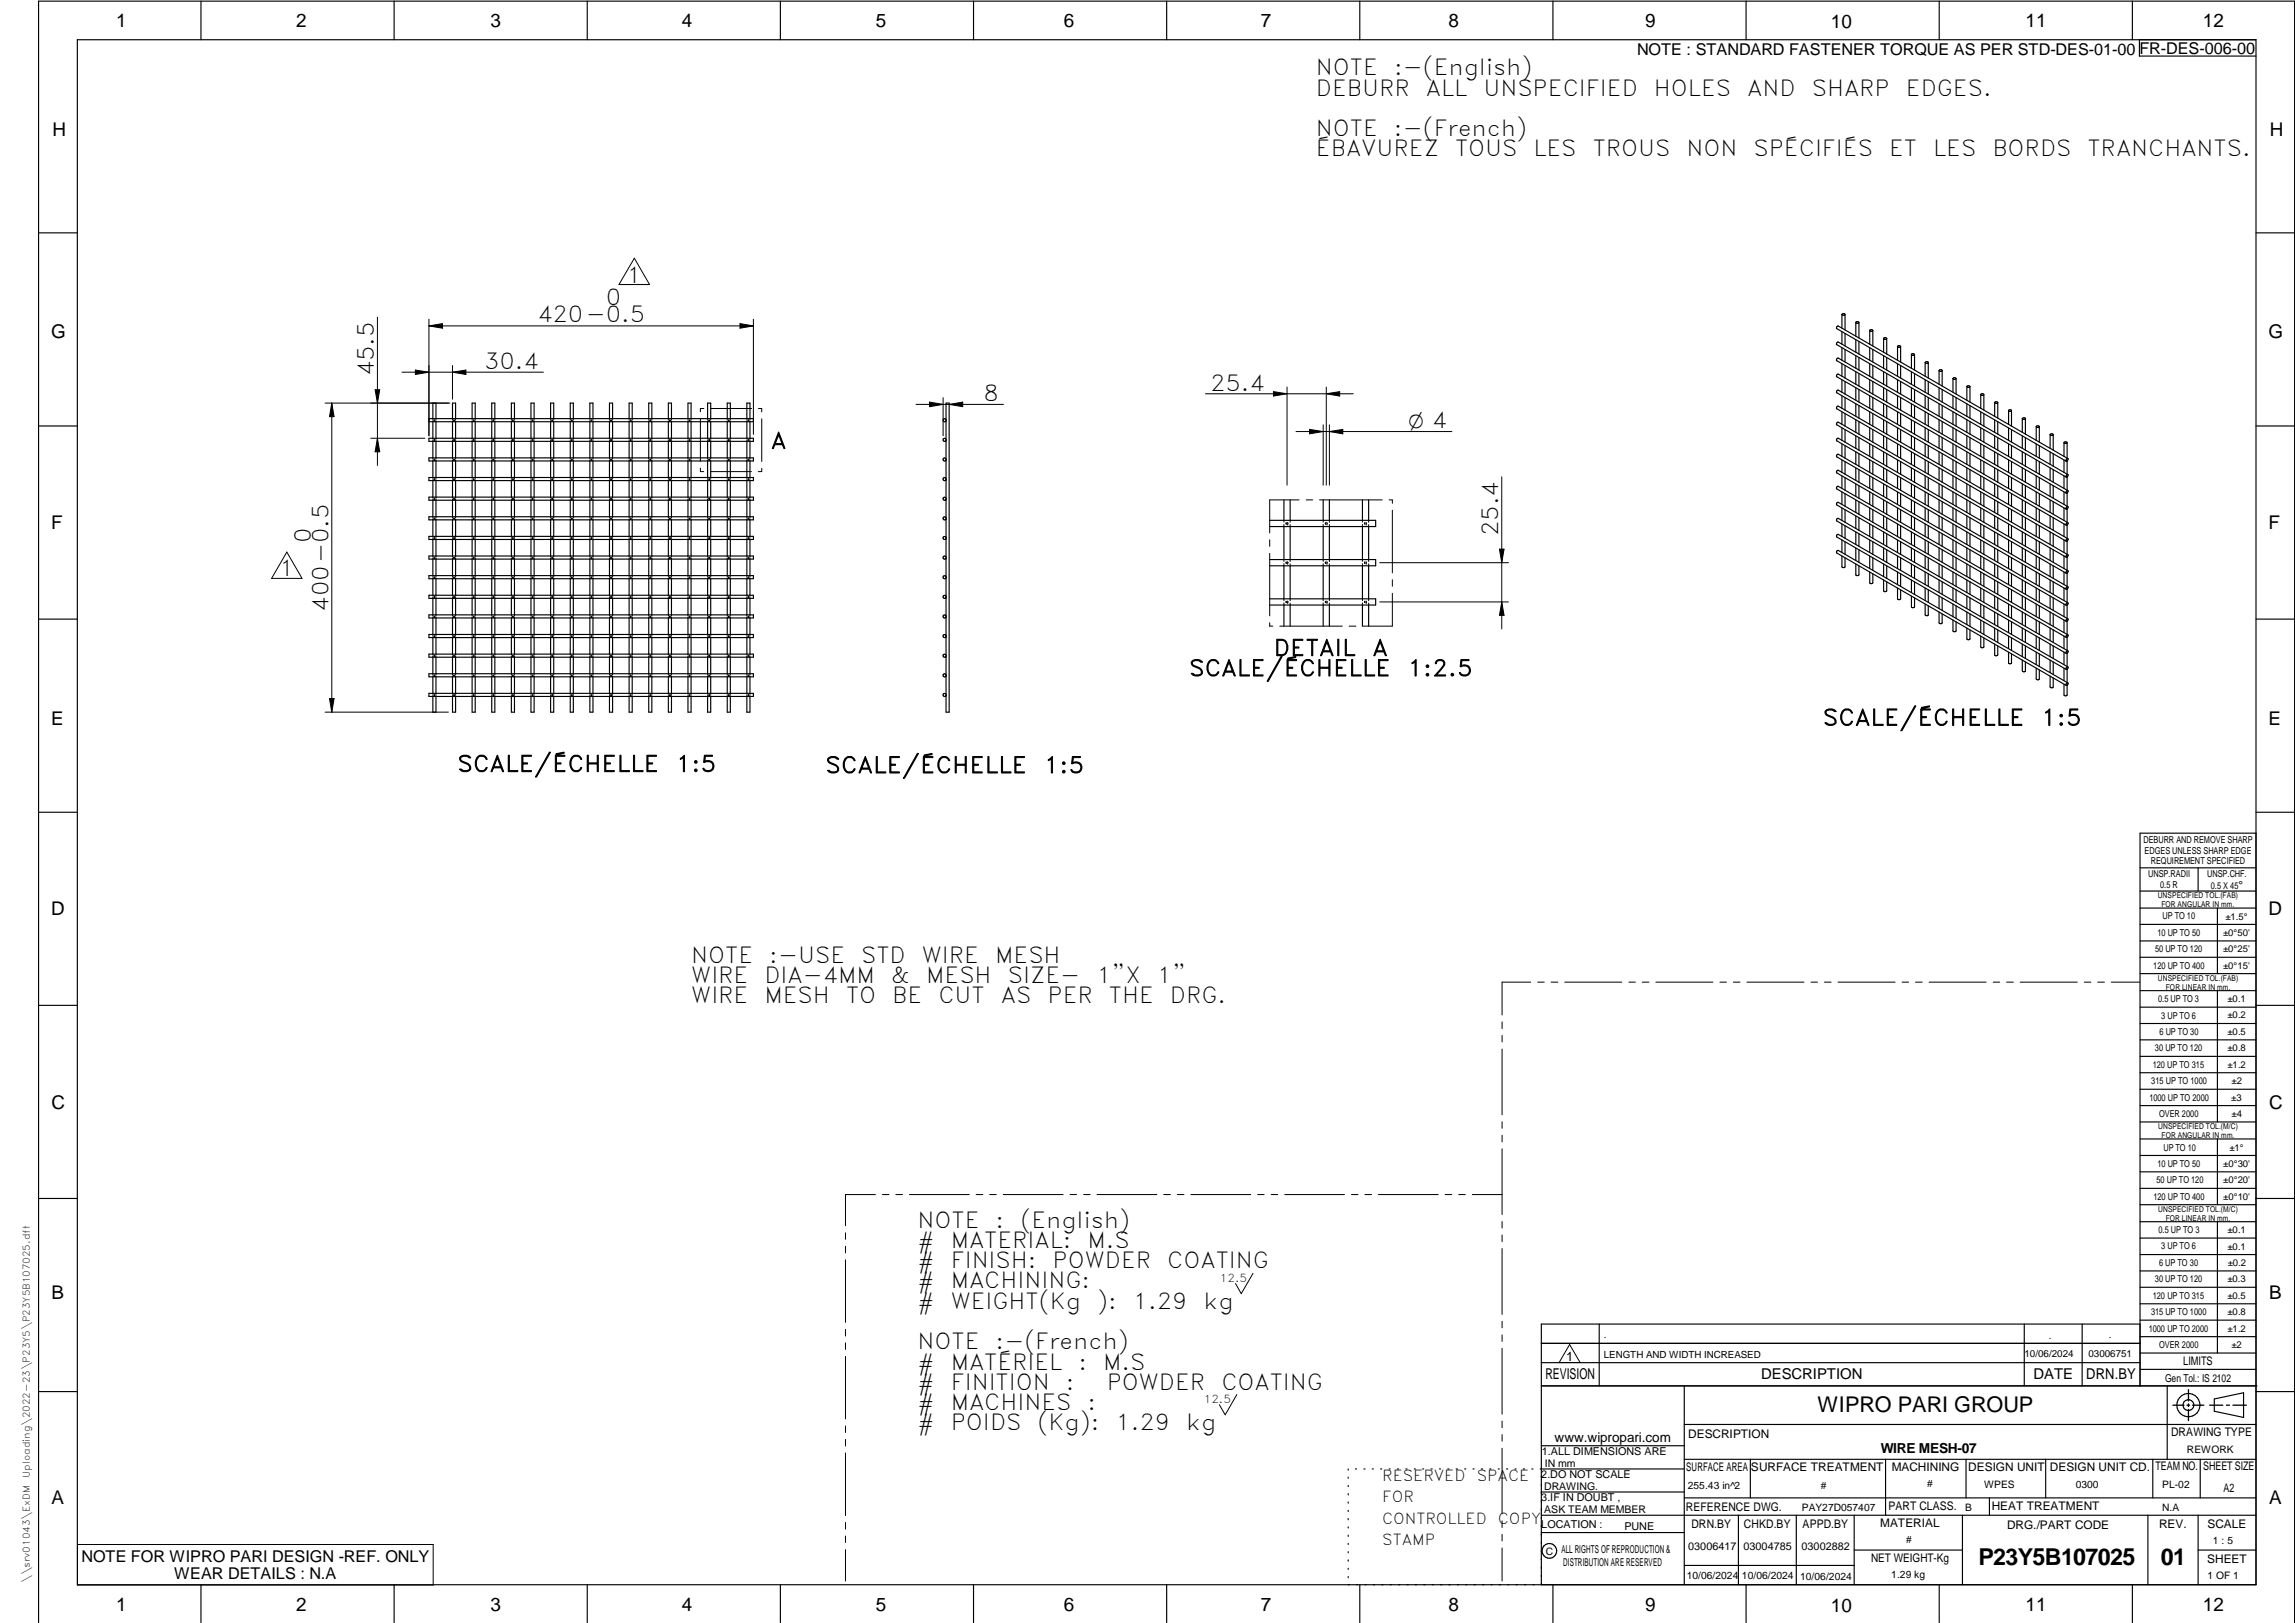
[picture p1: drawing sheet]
<svg xmlns="http://www.w3.org/2000/svg" width="594mm" height="420mm" viewBox="0 0 594 420" stroke-linecap="round" stroke-linejoin="round" font-family="sans-serif">
<defs><g id="words">
<g font-size="6">
<text x="512.1" y="405.2">P23Y5B107025</text>
<text x="559.4" y="405.2">01</text>
</g>
<g font-size="5.7">
<text x="340.6" y="19.5">NOTE</text>
<text x="360.9" y="19.5">:-(English)</text>
<text x="340.6" y="24.8">DEBURR</text>
<text x="369.1" y="24.8">ALL</text>
<text x="384" y="24.8">UNSPECIFIED</text>
<text x="428.1" y="24.8">HOLES</text>
<text x="452.3" y="24.8">AND</text>
<text x="469" y="24.8">SHARP</text>
<text x="493.4" y="24.8">EDGES.</text>
<text x="340.6" y="35.3">NOTE</text>
<text x="360.8" y="35.3">:-(French)</text>
<text x="340.6" y="40.5">ÉBAVUREZ</text>
<text x="376.7" y="40.5">TOUS</text>
<text x="397" y="40.5">LES</text>
<text x="412.3" y="40.5">TROUS</text>
<text x="436.6" y="40.5">NON</text>
<text x="453.9" y="40.5">SPÉCIFIÉS</text>
<text x="489" y="40.5">ET</text>
<text x="500.4" y="40.5">LES</text>
<text x="515.8" y="40.5">BORDS</text>
<text x="540.4" y="40.5">TRANCHANTS.</text>
<text x="162.2" y="73.2">1</text>
<text x="139.1" y="83.5">420-0.5</text>
<text x="156.8" y="79">0</text>
<text x="125.3" y="95.5">30.4</text>
<text x="96.8" y="97.5" transform="rotate(-90 96.8 97.5)">45.5</text>
<text x="313.3" y="101.1">25.4</text>
<text x="254.5" y="103.8">8</text>
<text x="199.6" y="116.1">A</text>
<text x="80.5" y="140.6" transform="rotate(-90 80.5 140.6)">0</text>
<text x="387.9" y="138.8" transform="rotate(-90 387.9 138.8)">25.4</text>
<text x="72.3" y="149.2">1</text>
<text x="85" y="158.3" transform="rotate(-90 85 158.3)">400-0.5</text>
<text x="329.7" y="169.8">DETAIL</text>
<text x="355.3" y="169.8">A</text>
<text x="307.8" y="175">SCALE/ÉCHELLE</text>
<text x="364.3" y="175">1:2.5</text>
<text x="471.8" y="187.8">SCALE/ÉCHELLE</text>
<text x="528.4" y="187.8">1:5</text>
<text x="118.4" y="199.8">SCALE/ÉCHELLE</text>
<text x="174.9" y="199.8">1:5</text>
<text x="213.6" y="200.1">SCALE/ÉCHELLE</text>
<text x="270.2" y="200.1">1:5</text>
<text x="178.9" y="249.3">NOTE</text>
<text x="199.1" y="249.3">:-USE</text>
<text x="222.9" y="249.3">STD</text>
<text x="238.7" y="249.3">WIRE</text>
<text x="257.6" y="249.3">MESH</text>
<text x="178.9" y="254.5">WIRE</text>
<text x="197.9" y="254.5">DIA-4MM</text>
<text x="230.6" y="254.5">&amp;</text>
<text x="239.8" y="254.5">MESH</text>
<text x="260.9" y="254.5">SIZE-</text>
<text x="283.8" y="254.5">1&quot;X</text>
<text x="299.5" y="254.5">1&quot;</text>
<text x="178.9" y="259.8">WIRE</text>
<text x="197.9" y="259.8">MESH</text>
<text x="219" y="259.8">TO</text>
<text x="230.9" y="259.8">BE</text>
<text x="242.9" y="259.8">CUT</text>
<text x="259.1" y="259.8">AS</text>
<text x="271.2" y="259.8">PER</text>
<text x="287.1" y="259.8">THE</text>
<text x="302.9" y="259.8">DRG.</text>
<text x="237.5" y="317.8">NOTE</text>
<text x="257.7" y="317.8">:</text>
<text x="264.1" y="317.8">(English)</text>
<text x="237.5" y="323">#</text>
<text x="246.1" y="323">MATERIAL:</text>
<text x="281.5" y="323">M.S</text>
<text x="237.5" y="328.3">#</text>
<text x="246.1" y="328.3">FINISH:</text>
<text x="272.5" y="328.3">POWDER</text>
<text x="302.2" y="328.3">COATING</text>
<text x="237.5" y="333.5">#</text>
<text x="246.1" y="333.5">MACHINING:</text>
<text x="237.5" y="338.8">#</text>
<text x="246.1" y="338.8">WEIGHT(Kg</text>
<text x="284" y="338.8">):</text>
<text x="293.3" y="338.8">1.29</text>
<text x="311.6" y="338.8">kg</text>
<text x="237.5" y="349.3">NOTE</text>
<text x="257.7" y="349.3">:-(French)</text>
<text x="237.5" y="354.5">#</text>
<text x="237.5" y="359.8">#</text>
<text x="246.1" y="359.8">FINITION</text>
<text x="246.1" y="354.5">MATÉRIEL</text>
<text x="275.9" y="359.8">:</text>
<text x="279.2" y="354.5">:</text>
<text x="285.6" y="354.5">M.S</text>
<text x="286.5" y="359.8">POWDER</text>
<text x="316.2" y="359.8">COATING</text>
<text x="237.5" y="365">#</text>
<text x="246.1" y="365">MACHINES</text>
<text x="281.5" y="365">:</text>
<text x="237.5" y="370.3">#</text>
<text x="246.1" y="370.3">POIDS</text>
<text x="268.5" y="370.3">(Kg):</text>
<text x="288.8" y="370.3">1.29</text>
<text x="307.1" y="370.3">kg</text>
</g>
<text font-size="5.6" x="470.5" y="365.5">WIPRO PARI GROUP</text>
<text font-size="5.4" x="364.6" y="110.9">O 4</text>
<g font-size="4.9">
<text x="30" y="6.9">1</text>
<text x="76.7" y="6.9">2</text>
<text x="127" y="6.9">3</text>
<text x="176.5" y="6.9">4</text>
<text x="226.7" y="6.9">5</text>
<text x="275.4" y="6.9">6</text>
<text x="326.4" y="6.9">7</text>
<text x="375" y="6.9">8</text>
<text x="425.8" y="6.9">9</text>
<text x="473.9" y="7.3">10</text>
<text x="524.3" y="6.9">11</text>
<text x="570.2" y="6.9">12</text>
<text x="13.6" y="35.1">H</text>
<text x="587.6" y="35.1">H</text>
<text x="13.2" y="87.5">G</text>
<text x="587.2" y="87.5">G</text>
<text x="13.2" y="137">F</text>
<text x="587.2" y="137">F</text>
<text x="13.2" y="187.6">E</text>
<text x="587.2" y="187.6">E</text>
<text x="13.2" y="237">D</text>
<text x="587.2" y="237">D</text>
<text x="13.4" y="287.1">C</text>
<text x="587.4" y="287.1">C</text>
<text x="13.4" y="336.2">B</text>
<text x="587.4" y="336.2">B</text>
<text x="13.4" y="389.3">A</text>
<text x="587.4" y="389.3">A</text>
<text x="30" y="416.9">1</text>
<text x="76.7" y="416.9">2</text>
<text x="127" y="416.9">3</text>
<text x="176.5" y="416.9">4</text>
<text x="226.7" y="416.9">5</text>
<text x="275.4" y="416.9">6</text>
<text x="326.4" y="416.9">7</text>
<text x="375" y="416.9">8</text>
<text x="425.8" y="416.9">9</text>
<text x="473.9" y="417.3">10</text>
<text x="524.3" y="416.9">11</text>
<text x="570.2" y="416.9">12</text>
</g>
<g font-size="4.2">
<text x="423.7" y="14.3">NOTE : STANDARD FASTENER TORQUE AS PER STD-DES-01-00</text>
<text x="553.8" y="14">FR-DES-006-00</text>
<text x="21.1" y="404.3">NOTE FOR WIPRO PARI DESIGN -REF. ONLY</text>
<text x="45.1" y="408.8">WEAR DETAILS : N.A</text>
</g>
<g font-size="3.9">
<text x="400" y="357.1">REVISION</text>
<text x="455.9" y="357.1">DESCRIPTION</text>
<text x="526.4" y="357.1">DATE</text>
<text x="540" y="357.1">DRN.BY</text>
<text x="357.8" y="383.3">RESERVED</text>
<text x="382.3" y="383.3">SPACE</text>
<text x="357.8" y="388.9">FOR</text>
<text x="357.8" y="394.5">CONTROLLED</text>
<text x="387.8" y="394.5">COPY</text>
<text x="357.8" y="400">STAMP</text>
</g>
<text font-size="3.6" x="486.9" y="376.1">WIRE MESH-07</text>
<text font-size="3.5" x="402.4" y="373.3">www.wipropari.com</text>
<text font-size="3.4" x="405.4" y="352.4">1</text>
<g font-size="3.1">
<text x="565.1" y="353.5">LIMITS</text>
<text x="562" y="371.7">DRAWING TYPE</text>
<text x="437" y="372.3">DESCRIPTION</text>
<text x="436.5" y="380.8">SURFACE AREA</text>
<text x="453.3" y="380.8">SURFACE TREATMENT</text>
<text x="489.7" y="380.8">MACHINING</text>
<text x="509.5" y="380.8">DESIGN UNIT</text>
<text x="530.6" y="380.8">DESIGN UNIT CD.</text>
<text x="558" y="380.6">TEAM NO.</text>
<text x="570.3" y="380.7">SHEET SIZE</text>
<text x="575.6" y="386.1">A2</text>
<text x="436.4" y="391.1">REFERENCE DWG.</text>
<text x="437.8" y="395.5">DRN.BY</text>
<text x="451.4" y="395.4">CHKD.BY</text>
<text x="466.6" y="395.5">APPD.BY</text>
<text x="486.7" y="395.4">MATERIAL</text>
<text x="488.9" y="390.9">PART CLASS.</text>
<text x="515.6" y="390.9">HEAT TREATMENT</text>
<text x="519.6" y="395.9">DRG./PART CODE</text>
<text x="558.9" y="395.5">REV.</text>
<text x="571.4" y="395.6">SCALE</text>
<text x="484.3" y="404.2">NET WEIGHT-Kg</text>
<text x="571.4" y="404.7">SHEET</text>
</g>
<text font-size="3" x="579.5" y="230.1">°</text>
<g font-size="2.8">
<text x="315.8" y="331.9">12.5</text>
<text x="560.4" y="357.7">Gen Tol.: IS 2102</text>
<text x="311.6" y="363.2">12.5</text>
<text x="399.1" y="376.6">1.ALL DIMENSIONS ARE</text>
<text x="399" y="382.7">2.DO NOT SCALE</text>
<text x="399" y="388.7">3.IF IN DOUBT ,</text>
<text x="399" y="395.4">LOCATION :</text>
<text x="420.5" y="396">PUNE</text>
<text x="404.2" y="402">ALL RIGHTS OF REPRODUCTION &amp;</text>
<text x="437" y="401.2">03006417</text>
<text x="451.3" y="401.2">03004785</text>
<text x="466.3" y="401.2">03002882</text>
<text x="404.7" y="405.4">DISTRIBUTION ARE RESERVED</text>
</g>
<g font-size="2.7">
<text x="566.1" y="376.2">REWORK</text>
<text x="399.9" y="379.7">IN mm</text>
<text x="399.7" y="385.7">DRAWING.</text>
<text x="436.9" y="385.4">255.43 in^2</text>
<text x="471.4" y="385.5">#</text>
<text x="498.9" y="385">#</text>
<text x="513.6" y="385.3">WPES</text>
<text x="537.3" y="385.1">0300</text>
<text x="559.7" y="385.1">PL-02</text>
<text x="399.7" y="391.8">ASK TEAM MEMBER</text>
<text x="466.4" y="391.2">PAY27D057407</text>
<text x="508.7" y="391.2">B</text>
<text x="559.7" y="391.1">N.A</text>
<text x="493.4" y="399.5">#</text>
<text x="572.8" y="399.7">1 : 5</text>
<text x="400.1" y="402.5">C</text>
<text x="436.6" y="408.7">10/06/2024</text>
<text x="450.9" y="408.8">10/06/2024</text>
<text x="466" y="408.9">10/06/2024</text>
<text x="489.6" y="408.5">1.29 kg</text>
<text x="571.4" y="408.7">1 OF 1</text>
</g>
<g font-size="2.5">
<text x="554.9" y="218.3">DEBURR AND REMOVE SHARP</text>
<text x="555.2" y="221">EDGES UNLESS SHARP EDGE</text>
<text x="556.1" y="227.1">UNSP.RADII</text>
<text x="556.8" y="223.8">REQUIREMENT SPECIFIED</text>
<text x="571.4" y="226.9">UNSP.CHF.</text>
<text x="559.2" y="229.9">0.5 R</text>
<text x="572.3" y="230.1">0.5 X 45</text>
<text x="559.8" y="238">UP TO 10</text>
<text x="576.1" y="238.1">±1.5°</text>
<text x="558.5" y="242.2">10 UP TO 50</text>
<text x="575.5" y="242.3">±0°50'</text>
<text x="557.4" y="250.7">120 UP TO 400</text>
<text x="557.9" y="246.5">50 UP TO 120</text>
<text x="575.5" y="250.7">±0°15'</text>
<text x="575.5" y="246.5">±0°25'</text>
<text x="558.7" y="259.4">0.5 UP TO 3</text>
<text x="559.5" y="263.7">3 UP TO 6</text>
<text x="576.6" y="263.6">±0.2</text>
<text x="576.6" y="259.4">±0.1</text>
<text x="559" y="267.9">6 UP TO 30</text>
<text x="576.6" y="267.9">±0.5</text>
<text x="557.8" y="272.2">30 UP TO 120</text>
<text x="576.6" y="272.2">±0.8</text>
<text x="556.9" y="280.7">315 UP TO 1000</text>
<text x="557.3" y="276.4">120 UP TO 315</text>
<text x="576.6" y="276.4">±1.2</text>
<text x="577.7" y="280.7">±2</text>
<text x="556.4" y="284.9">1000 UP TO 2000</text>
<text x="577.6" y="284.9">±3</text>
<text x="558.9" y="289.2">OVER 2000</text>
<text x="577.7" y="289.3">±4</text>
<text x="560" y="297.9">UP TO 10</text>
<text x="577.1" y="297.9">±1°</text>
<text x="558.5" y="302.1">10 UP TO 50</text>
<text x="575.5" y="302.1">±0°30'</text>
<text x="557.4" y="310.6">120 UP TO 400</text>
<text x="558.2" y="306.3">50 UP TO 120</text>
<text x="575.5" y="310.6">±0°10'</text>
<text x="575.5" y="306.4">±0°20'</text>
<text x="558.8" y="319.2">0.5 UP TO 3</text>
<text x="559.4" y="323.4">3 UP TO 6</text>
<text x="576.6" y="319.2">±0.1</text>
<text x="576.6" y="323.5">±0.1</text>
<text x="558.9" y="327.7">6 UP TO 30</text>
<text x="576.7" y="327.7">±0.2</text>
<text x="557.8" y="332">30 UP TO 120</text>
<text x="576.6" y="332">±0.3</text>
<text x="556.8" y="340.5">315 UP TO 1000</text>
<text x="557.3" y="336.3">120 UP TO 315</text>
<text x="576.6" y="336.3">±0.5</text>
<text x="576.6" y="340.5">±0.8</text>
<text x="415.2" y="346.4">.</text>
<text x="530.3" y="346.5">.</text>
<text x="545.9" y="346.4">.</text>
<text x="556.2" y="344.7">1000 UP TO 2000</text>
<text x="576.6" y="344.7">±1.2</text>
<text x="415.2" y="351.5">LENGTH AND WIDTH INCREASED</text>
<text x="524.1" y="351.3">10/06/2024</text>
<text x="540.6" y="351.4">03006751</text>
<text x="558.9" y="349">OVER 2000</text>
<text x="577.6" y="349">±2</text>
</g>
<g font-size="2.4">
<text x="7.7" y="382.7" transform="rotate(-90 7.7 382.7)">Uploading\2022-23\P23Y5\P23Y5B107025.dft</text>
<text x="7.7" y="409.8" transform="rotate(-90 7.7 409.8)">\\srv01043\ExDM</text>
</g>
<g font-size="2.1">
<text x="558.5" y="232.4">UNSPECIFIED TOL.(FAB)</text>
<text x="559.5" y="234.7">FOR ANGULAR IN mm.</text>
<text x="558.6" y="253.9">UNSPECIFIED TOL.(FAB)</text>
<text x="560.7" y="256.3">FOR LINEAR IN mm.</text>
<text x="558.7" y="292.3">UNSPECIFIED TOL.(M/C)</text>
<text x="559.6" y="294.7">FOR ANGULAR IN mm.</text>
<text x="558.7" y="313.7">UNSPECIFIED TOL.(M/C)</text>
<text x="560.6" y="316.1">FOR LINEAR IN mm.</text>
</g>
</g></defs>
<g fill="none" stroke="#000" stroke-width=".3">
<path d="M20 10.3h564v400h-564zM52 .3v10M102 .3v10M152 .3v10M202 .3v10M252 .3v10M302 .3v10M352 .3v10M402 .3v10M452 .3v10M502 .3v10M552 .3v10"/>
<path d="M553.8 10.3v4.2h30.2M10 60.3h10M584 60.3h10M476.8 81.4v3.6M476.8 85.9v3.2M476.8 90v3.3M476.8 94.2v3.2M476.8 98.3v3.3M477.6 81.4l-.5 .2-.3-.2M477.6 81.4v4M477.6 86.4v3.2M477.6 90.5v3.2"/>
<path d="M477.6 94.7v3.2M477.6 98.8v3.2M477.6 81.4l-.3-.2-.5 .2M480.4 83.5v3.5M480.4 88v3.2M480.4 92.1v3.2M480.4 96.3v3.2M481.2 83.5l-.5 .2-.3-.2M481.2 83.5v4M481.2 88.4v3.3M481.2 92.6v3.2M481.2 96.7v3.2"/>
<path d="M481.2 83.5l-.3-.2-.5 .2M484 85.6v3.5M484 90v3.3M484 94.2v3.2M484 98.3v3.3M484.8 85.6l-.5 .2-.3-.2M484.8 85.6v4M484.8 90.5v3.2M484.8 94.7v3.2M484.8 98.8v3.2M484.8 85.6l-.3-.3-.5 .3M487.6 87.6v3.6"/>
<path d="M487.6 92.1v3.2M487.6 96.3v3.2M488.4 87.6l-.6 .2-.2-.2M488.4 87.6l-.3-.2-.5 .2M488.4 87.6v4.1M488.4 92.6v3.2M488.4 96.7v3.2M491.2 89.7v3.6M491.2 94.2v3.2M491.2 98.3v3.3M492 89.7l-.6 .2-.2-.2M492 89.7l-.3-.2-.5 .2"/>
<path d="M492 89.7v4M492 94.7v3.2M492 98.8v3.2M494.8 91.8l.5 .2 .3-.2M494.8 91.8l.2-.2 .6 .2M494.8 91.8v3.5M494.8 96.3v3.2M495.6 91.8v4M495.6 96.7v3.2M498.3 93.9l.6 .2 .2-.2M498.3 93.9l.3-.3 .5 .3M498.3 93.9v3.5"/>
<path d="M498.3 98.3v3.3M499.1 93.9v4M499.1 98.8v3.2M501.9 95.9l.6 .2 .2-.2M501.9 95.9l.3-.2 .5 .2M501.9 95.9v3.6M502.7 95.9v4M505.5 98l.6 .2 .2-.2M505.5 98l.3-.2 .5 .2M505.5 98v3.6M506.3 98v4M10 110.3h10"/>
<path d="M111 108.4h84v.8h-84zM111 113.5h84v.8h-84zM111 118.5h84v.8h-84zM112 109.2v4.3M112 114.3v4.2M112 119.3v4.3M112.9 108.4v-4h-.9v4M112.9 109.2v4.3M112.9 114.3v4.2M112.9 119.3v4.3M117.1 109.2v4.3M117.1 114.3v4.2"/>
<path d="M117.1 119.3v4.3M117.9 108.4v-4h-.8v4M117.9 109.2v4.3M117.9 114.3v4.2M117.9 119.3v4.3M122.2 109.2v4.3M122.2 114.3v4.2M122.2 119.3v4.3M123 108.4v-4h-.8v4M123 109.2v4.3M123 114.3v4.2M123 119.3v4.3"/>
<path d="M127.3 109.2v4.3M127.3 114.3v4.2M127.3 119.3v4.3M128.1 108.4v-4h-.8v4M128.1 109.2v4.3M128.1 114.3v4.2M128.1 119.3v4.3M132.4 109.2v4.3M132.4 114.3v4.2M132.4 119.3v4.3M133.2 108.4v-4h-.8v4M133.2 109.2v4.3"/>
<path d="M133.2 114.3v4.2M133.2 119.3v4.3M137.4 109.2v4.3M137.4 114.3v4.2M137.4 119.3v4.3M138.3 108.4v-4h-.9v4M138.3 109.2v4.3M138.3 114.3v4.2M138.3 119.3v4.3M142.5 109.2v4.3M142.5 114.3v4.2M142.5 119.3v4.3"/>
<path d="M143.3 108.4v-4h-.8v4M143.3 109.2v4.3M143.3 114.3v4.2M143.3 119.3v4.3M147.6 109.2v4.3M147.6 114.3v4.2M147.6 119.3v4.3M148.4 108.4v-4h-.8v4M148.4 109.2v4.3M148.4 114.3v4.2M148.4 119.3v4.3M152.7 109.2v4.3"/>
<path d="M152.7 114.3v4.2M152.7 119.3v4.3M153.5 108.4v-4h-.8v4M153.5 109.2v4.3M153.5 114.3v4.2M153.5 119.3v4.3M157.8 109.2v4.3M157.8 114.3v4.2M157.8 119.3v4.3M158.6 108.4v-4h-.8v4M158.6 109.2v4.3M158.6 114.3v4.2"/>
<path d="M158.6 119.3v4.3M162.8 109.2v4.3M162.8 114.3v4.2M162.8 119.3v4.3M163.7 108.4v-4h-.9v4M163.7 109.2v4.3M163.7 114.3v4.2M163.7 119.3v4.3M167.9 109.2v4.3M167.9 114.3v4.2M167.9 119.3v4.3M168.7 108.4v-4h-.8v4"/>
<path d="M168.7 109.2v4.3M168.7 114.3v4.2M168.7 119.3v4.3M173 109.2v4.3M173 114.3v4.2M173 119.3v4.3M173.8 108.4v-4h-.8v4M173.8 109.2v4.3M173.8 114.3v4.2M173.8 119.3v4.3M178.1 109.2v4.3M178.1 114.3v4.2"/>
<path d="M178.1 119.3v4.3M178.9 108.4v-4h-.8v4M178.9 109.2v4.3M178.9 114.3v4.2M178.9 119.3v4.3M183.2 109.2v4.3M183.2 114.3v4.2M183.2 119.3v4.3M184 108.4v-4h-.8v4M184 109.2v4.3M184 114.3v4.2M184 119.3v4.3"/>
<path d="M188.2 109.2v4.3M188.2 114.3v4.2M188.2 119.3v4.3M189.1 108.4v-4h-.9v4M189.1 109.2v4.3M189.1 114.3v4.2M189.1 119.3v4.3M193.3 109.2v4.3M193.3 114.3v4.2M193.3 119.3v4.3M194.1 108.4v-4h-.8v4M194.1 109.2v4.3"/>
<path d="M194.1 114.3v4.2M194.1 119.3v4.3M244.9 108.7v-4.3h.8v80h-.8v-4.4M244.9 108.9v4.8M244.9 114v4.8M244.9 119.1v4.8M476.8 102.5v3.2M476.8 106.6v3.3M476.8 110.8v3.2M476.8 114.9v3.3M476.8 119.1v3.2M477.6 103v3.2"/>
<path d="M477.6 107.1v3.2M477.6 111.3v3.2M477.6 115.4v3.2M477.6 119.5v3.3M480.4 100.4v3.2M480.4 104.6v3.2M480.4 108.7v3.2M480.4 112.9v3.2M480.4 117v3.2M481.2 100.9v3.2M481.2 105v3.2M481.2 109.2v3.2"/>
<path d="M481.2 113.3v3.2M481.2 117.4v3.3M484 102.5v3.2M484 106.6v3.3M484 110.8v3.2M484 114.9v3.3M484 119.1v3.2M484.8 103v3.2M484.8 107.1v3.2M484.8 111.3v3.2M484.8 115.4v3.2M484.8 119.5v3.3"/>
<path d="M487.6 100.4v3.2M487.6 104.6v3.2M487.6 108.7v3.2M487.6 112.9v3.2M487.6 117v3.2M488.4 100.9v3.2M488.4 105v3.2M488.4 109.2v3.2M488.4 113.3v3.2M488.4 117.4v3.3M491.2 102.5v3.2M491.2 106.6v3.3"/>
<path d="M491.2 110.8v3.2M491.2 114.9v3.3M491.2 119.1v3.2M492 103v3.2M492 107.1v3.2M492 111.3v3.2M492 115.4v3.2M492 119.5v3.3M494.8 100.4v3.2M494.8 104.6v3.2M494.8 108.7v3.2M494.8 112.9v3.2"/>
<path d="M494.8 117v3.2M495.6 100.9v3.2M495.6 105v3.2M495.6 109.2v3.2M495.6 113.3v3.2M495.6 117.4v3.3M498.3 102.5v3.2M498.3 106.6v3.3M498.3 110.8v3.2M498.3 114.9v3.3M498.3 119.1v3.2M499.1 103v3.2"/>
<path d="M499.1 107.1v3.2M499.1 111.3v3.2M499.1 115.4v3.2M499.1 119.5v3.3M501.9 100.4v3.2M501.9 104.6v3.2M501.9 108.7v3.2M501.9 112.9v3.2M501.9 117v3.2M502.7 100.9v3.2M502.7 105v3.2M502.7 109.2v3.2"/>
<path d="M502.7 113.3v3.2M502.7 117.4v3.3M505.5 102.5v3.2M505.5 106.6v3.3M505.5 110.8v3.2M505.5 114.9v3.3M505.5 119.1v3.2M506.3 103v3.2M506.3 107.1v3.2M506.3 111.3v3.2M506.3 115.4v3.2M506.3 119.5v3.3"/>
<path d="M509.1 100.1l.5 .2 .3-.2M509.1 100.1l.3-.2 .5 .2M509.1 100.1v3.5M509.1 104.6v3.2M509.1 108.7v3.2M509.1 112.9v3.2M509.1 117v3.2M509.9 100.1v4M509.9 105v3.2M509.9 109.2v3.2M509.9 113.3v3.2M509.9 117.4v3.3"/>
<path d="M512.7 102.2l.5 .2 .3-.2M512.7 102.2l.3-.3 .5 .3M512.7 102.2v3.5M512.7 106.6v3.3M512.7 110.8v3.2M512.7 114.9v3.3M512.7 119.1v3.2M513.5 102.2v4M513.5 107.1v3.2M513.5 111.3v3.2M513.5 115.4v3.2M513.5 119.5v3.3"/>
<path d="M516.3 104.2l.5 .2 .3-.2M516.3 104.2l.3-.2 .5 .2M516.3 104.2v3.6M516.3 108.7v3.2M516.3 112.9v3.2M516.3 117v3.2M517.1 104.2v4M517.1 109.2v3.2M517.1 113.3v3.2M517.1 117.4v3.3M519.9 106.3l.5 .2 .3-.2M519.9 106.3l.3-.2 .5 .2"/>
<path d="M519.9 106.3v3.6M519.9 110.8v3.2M519.9 114.9v3.3M519.9 119.1v3.2M520.7 106.3v4M520.7 111.3v3.2M520.7 115.4v3.2M520.7 119.5v3.3M523.5 108.4l.5 .2 .3-.2M523.5 108.4l.3-.2 .5 .2M523.5 108.4v3.5M523.5 112.9v3.2"/>
<path d="M523.5 117v3.2M524.3 108.4v4M524.3 113.3v3.2M524.3 117.4v3.3M527.1 110.4l.5 .3 .3-.3M527.1 110.4l.3-.2 .5 .2M527.1 110.4v3.6M527.1 114.9v3.3M527.1 119.1v3.2M527.9 110.4v4.1M527.9 115.4v3.2M527.9 119.5v3.3"/>
<path d="M530.7 112.5l.5 .2 .3-.2M530.7 112.5l.3-.2 .5 .2M530.7 112.5v3.6M530.7 117v3.2M531.5 112.5v4M531.5 117.4v3.3M534.3 114.6l.5 .2 .3-.2M534.3 114.6l.3-.2 .5 .2M534.3 114.6v3.6M534.3 119.1v3.2M535.1 114.6v4M535.1 119.4v3.4"/>
<path d="M535.3 118.7l-59.4-34.3-.5 .4 .1 .3 59.4 34.3M535.3 118.7v.3l-.4 .4M535.3 118.7l-.4 .1v.6M584 110.3h10M111 123.6h84v.8h-84zM111 128.7h84v.8h-84zM111 133.8h84v.8h-84zM111 138.9h84v.8h-84zM112 124.4v4.3M112 129.5v4.3M112 134.6v4.3M112 139.7v4.2"/>
<path d="M112.9 124.4v4.3M112.9 129.5v4.3M112.9 134.6v4.3M112.9 139.7v4.2M117.1 124.4v4.3M117.1 129.5v4.3M117.1 134.6v4.3M117.1 139.7v4.2M117.9 124.4v4.3M117.9 129.5v4.3M117.9 134.6v4.3M117.9 139.7v4.2"/>
<path d="M122.2 124.4v4.3M122.2 129.5v4.3M122.2 134.6v4.3M122.2 139.7v4.2M123 124.4v4.3M123 129.5v4.3M123 134.6v4.3M123 139.7v4.2M127.3 124.4v4.3M127.3 129.5v4.3M127.3 134.6v4.3M127.3 139.7v4.2"/>
<path d="M128.1 124.4v4.3M128.1 129.5v4.3M128.1 134.6v4.3M128.1 139.7v4.2M132.4 124.4v4.3M132.4 129.5v4.3M132.4 134.6v4.3M132.4 139.7v4.2M133.2 124.4v4.3M133.2 129.5v4.3M133.2 134.6v4.3M133.2 139.7v4.2"/>
<path d="M137.4 124.4v4.3M137.4 129.5v4.3M137.4 134.6v4.3M137.4 139.7v4.2M138.3 124.4v4.3M138.3 129.5v4.3M138.3 134.6v4.3M138.3 139.7v4.2M142.5 124.4v4.3M142.5 129.5v4.3M142.5 134.6v4.3M142.5 139.7v4.2"/>
<path d="M143.3 124.4v4.3M143.3 129.5v4.3M143.3 134.6v4.3M143.3 139.7v4.2M147.6 124.4v4.3M147.6 129.5v4.3M147.6 134.6v4.3M147.6 139.7v4.2M148.4 124.4v4.3M148.4 129.5v4.3M148.4 134.6v4.3M148.4 139.7v4.2"/>
<path d="M152.7 124.4v4.3M152.7 129.5v4.3M152.7 134.6v4.3M152.7 139.7v4.2M153.5 124.4v4.3M153.5 129.5v4.3M153.5 134.6v4.3M153.5 139.7v4.2M157.8 124.4v4.3M157.8 129.5v4.3M157.8 134.6v4.3M157.8 139.7v4.2"/>
<path d="M158.6 124.4v4.3M158.6 129.5v4.3M158.6 134.6v4.3M158.6 139.7v4.2M162.8 124.4v4.3M162.8 129.5v4.3M162.8 134.6v4.3M162.8 139.7v4.2M163.7 124.4v4.3M163.7 129.5v4.3M163.7 134.6v4.3M163.7 139.7v4.2"/>
<path d="M167.9 124.4v4.3M167.9 129.5v4.3M167.9 134.6v4.3M167.9 139.7v4.2M168.7 124.4v4.3M168.7 129.5v4.3M168.7 134.6v4.3M168.7 139.7v4.2M173 124.4v4.3M173 129.5v4.3M173 134.6v4.3M173 139.7v4.2"/>
<path d="M173.8 124.4v4.3M173.8 129.5v4.3M173.8 134.6v4.3M173.8 139.7v4.2M178.1 124.4v4.3M178.1 129.5v4.3M178.1 134.6v4.3M178.1 139.7v4.2M178.9 124.4v4.3M178.9 129.5v4.3M178.9 134.6v4.3M178.9 139.7v4.2"/>
<path d="M183.2 124.4v4.3M183.2 129.5v4.3M183.2 134.6v4.3M183.2 139.7v4.2M184 124.4v4.3M184 129.5v4.3M184 134.6v4.3M184 139.7v4.2M188.2 124.4v4.3M188.2 129.5v4.3M188.2 134.6v4.3M188.2 139.7v4.2"/>
<path d="M189.1 124.4v4.3M189.1 129.5v4.3M189.1 134.6v4.3M189.1 139.7v4.2M193.3 124.4v4.3M193.3 129.5v4.3M193.3 134.6v4.3M193.3 139.7v4.2M194.1 124.4v4.3M194.1 129.5v4.3M194.1 134.6v4.3M194.1 139.7v4.2"/>
<path d="M244.9 124.2v4.8M244.9 129.2v4.9M244.9 134.3v4.8M244.9 139.4v4.8M328.7 134.7h27.4v1.6h-27.4M332.4 129.4v5.3M332.4 136.3v8.6M334 129.4v5.3M334 136.3v8.6M342.5 129.4v5.3M342.5 136.3v8.6M344.1 129.4v5.3"/>
<path d="M344.1 136.3v8.6M352.7 129.4v5.3M352.7 136.3v8.6M354.3 129.4v5.3M354.3 136.3v8.6M476.8 123.2v3.2M476.8 127.4v3.2M476.8 131.5v3.2M476.8 135.6v3.3M476.8 139.8v3.2M477.6 123.7v3.2M477.6 127.8v3.3"/>
<path d="M477.6 132v3.2M477.6 136.1v3.3M480.4 121.2v3.2M480.4 125.3v3.2M480.4 129.5v3.2M480.4 133.6v3.2M480.4 137.7v3.3M481.2 121.6v3.2M481.2 125.7v3.3M481.2 129.9v3.2M481.2 134v3.3M481.2 138.2v3.2"/>
<path d="M484 123.2v3.2M484 127.4v3.2M484 131.5v3.2M484 135.6v3.3M484 139.8v3.2M484.8 123.7v3.2M484.8 127.8v3.3M484.8 132v3.2M484.8 136.1v3.3M487.6 121.2v3.2M487.6 125.3v3.2M487.6 129.5v3.2"/>
<path d="M487.6 133.6v3.2M487.6 137.7v3.3M488.4 121.6v3.2M488.4 125.7v3.3M488.4 129.9v3.2M488.4 134v3.3M488.4 138.2v3.2M491.2 123.2v3.2M491.2 127.4v3.2M491.2 131.5v3.2M491.2 135.6v3.3M491.2 139.8v3.2"/>
<path d="M492 123.7v3.2M492 127.8v3.3M492 132v3.2M492 136.1v3.3M494.8 121.2v3.2M494.8 125.3v3.2M494.8 129.5v3.2M494.8 133.6v3.2M494.8 137.7v3.3M495.6 121.6v3.2M495.6 125.7v3.3M495.6 129.9v3.2"/>
<path d="M495.6 134v3.3M495.6 138.2v3.2M498.3 123.2v3.2M498.3 127.4v3.2M498.3 131.5v3.2M498.3 135.6v3.3M498.3 139.8v3.2M499.1 123.7v3.2M499.1 127.8v3.3M499.1 132v3.2M499.1 136.1v3.3M501.9 121.2v3.2"/>
<path d="M501.9 125.3v3.2M501.9 129.5v3.2M501.9 133.6v3.2M501.9 137.7v3.3M502.7 121.6v3.2M502.7 125.7v3.3M502.7 129.9v3.2M502.7 134v3.3M502.7 138.2v3.2M505.5 123.2v3.2M505.5 127.4v3.2M505.5 131.5v3.2"/>
<path d="M505.5 135.6v3.3M505.5 139.8v3.2M506.3 123.7v3.2M506.3 127.8v3.3M506.3 132v3.2M506.3 136.1v3.3M509.1 121.2v3.2M509.1 125.3v3.2M509.1 129.5v3.2M509.1 133.6v3.2M509.1 137.7v3.3M509.9 121.6v3.2"/>
<path d="M509.9 125.7v3.3M509.9 129.9v3.2M509.9 134v3.3M509.9 138.2v3.2M512.7 123.2v3.2M512.7 127.4v3.2M512.7 131.5v3.2M512.7 135.6v3.3M512.7 139.8v3.2M513.5 123.7v3.2M513.5 127.8v3.3M513.5 132v3.2"/>
<path d="M513.5 136.1v3.3M516.3 121.2v3.2M516.3 125.3v3.2M516.3 129.5v3.2M516.3 133.6v3.2M516.3 137.7v3.3M517.1 121.6v3.2M517.1 125.7v3.3M517.1 129.9v3.2M517.1 134v3.3M517.1 138.2v3.2M519.9 123.2v3.2"/>
<path d="M519.9 127.4v3.2M519.9 131.5v3.2M519.9 135.6v3.3M519.9 139.8v3.2M520.7 123.7v3.2M520.7 127.8v3.3M520.7 132v3.2M520.7 136.1v3.3M523.5 121.2v3.2M523.5 125.3v3.2M523.5 129.5v3.2M523.5 133.6v3.2"/>
<path d="M523.5 137.7v3.3M524.3 121.6v3.2M524.3 125.7v3.3M524.3 129.9v3.2M524.3 134v3.3M524.3 138.2v3.2M527.1 123.2v3.2M527.1 127.4v3.2M527.1 131.5v3.2M527.1 135.6v3.3M527.1 139.8v3.2M527.9 123.7v3.2"/>
<path d="M527.9 127.8v3.3M527.9 132v3.2M527.9 136.1v3.3M530.7 121.2v3.2M530.7 125.3v3.2M530.7 129.5v3.2M530.7 133.6v3.2M530.7 137.7v3.3M531.5 121.6v3.2M531.5 125.7v3.3M531.5 129.9v3.2M531.5 134v3.3"/>
<path d="M531.5 138.2v3.2M534.3 123.2v3.2M534.3 127.4v3.2M534.3 131.5v3.2M534.3 135.6v3.3M534.3 139.8v3.2M535.1 123.5v3.4M535.1 127.7v3.4M535.1 131.8v3.4M535.1 136v3.4M535.3 122.9l-59.4-34.3-.5 .3 .1 .3 59.4 34.3M535.3 127l-59.4-34.3-.5 .3 .1 .4 59.4 34.3"/>
<path d="M535.3 131.1l-59.4-34.2-.5 .3 .1 .3 59.4 34.3M535.3 135.3l-59.4-34.3-.5 .3 .1 .4 59.4 34.3M535.3 139.4l-59.4-34.2-.5 .3 .1 .3 59.4 34.3M535.3 139.4v.4l-.4 .3M535.3 135.3v.3l-.4 .4M535.3 131.1v.4l-.4 .3M535.3 127v.3l-.4 .4M535.3 122.9v.3l-.4 .3M535.3 139.4l-.4 .2v.5M535.3 135.3l-.4 .1v.6M535.3 131.1l-.4 .2v.5M535.3 127l-.4 .1v.6"/>
<path d="M535.3 122.9l-.4 .1v.5M111 143.9h84v.8h-84zM111 149h84v.8h-84zM111 154.1h84v.8h-84zM111 159.2h84v.8h-84zM112 144.7v4.3M112 149.8v4.3M112 154.9v4.3M112 160v4.3M112.9 144.7v4.3M112.9 149.8v4.3M112.9 154.9v4.3"/>
<path d="M112.9 160v4.3M117.1 144.7v4.3M117.1 149.8v4.3M117.1 154.9v4.3M117.1 160v4.3M117.9 144.7v4.3M117.9 149.8v4.3M117.9 154.9v4.3M117.9 160v4.3M122.2 144.7v4.3M122.2 149.8v4.3M122.2 154.9v4.3"/>
<path d="M122.2 160v4.3M123 144.7v4.3M123 149.8v4.3M123 154.9v4.3M123 160v4.3M127.3 144.7v4.3M127.3 149.8v4.3M127.3 154.9v4.3M127.3 160v4.3M128.1 144.7v4.3M128.1 149.8v4.3M128.1 154.9v4.3"/>
<path d="M128.1 160v4.3M132.4 144.7v4.3M132.4 149.8v4.3M132.4 154.9v4.3M132.4 160v4.3M133.2 144.7v4.3M133.2 149.8v4.3M133.2 154.9v4.3M133.2 160v4.3M137.4 144.7v4.3M137.4 149.8v4.3M137.4 154.9v4.3"/>
<path d="M137.4 160v4.3M138.3 144.7v4.3M138.3 149.8v4.3M138.3 154.9v4.3M138.3 160v4.3M142.5 144.7v4.3M142.5 149.8v4.3M142.5 154.9v4.3M142.5 160v4.3M143.3 144.7v4.3M143.3 149.8v4.3M143.3 154.9v4.3"/>
<path d="M143.3 160v4.3M147.6 144.7v4.3M147.6 149.8v4.3M147.6 154.9v4.3M147.6 160v4.3M148.4 144.7v4.3M148.4 149.8v4.3M148.4 154.9v4.3M148.4 160v4.3M152.7 144.7v4.3M152.7 149.8v4.3M152.7 154.9v4.3"/>
<path d="M152.7 160v4.3M153.5 144.7v4.3M153.5 149.8v4.3M153.5 154.9v4.3M153.5 160v4.3M157.8 144.7v4.3M157.8 149.8v4.3M157.8 154.9v4.3M157.8 160v4.3M158.6 144.7v4.3M158.6 149.8v4.3M158.6 154.9v4.3"/>
<path d="M158.6 160v4.3M162.8 144.7v4.3M162.8 149.8v4.3M162.8 154.9v4.3M162.8 160v4.3M163.7 144.7v4.3M163.7 149.8v4.3M163.7 154.9v4.3M163.7 160v4.3M167.9 144.7v4.3M167.9 149.8v4.3M167.9 154.9v4.3"/>
<path d="M167.9 160v4.3M168.7 144.7v4.3M168.7 149.8v4.3M168.7 154.9v4.3M168.7 160v4.3M173 144.7v4.3M173 149.8v4.3M173 154.9v4.3M173 160v4.3M173.8 144.7v4.3M173.8 149.8v4.3M173.8 154.9v4.3"/>
<path d="M173.8 160v4.3M178.1 144.7v4.3M178.1 149.8v4.3M178.1 154.9v4.3M178.1 160v4.3M178.9 144.7v4.3M178.9 149.8v4.3M178.9 154.9v4.3M178.9 160v4.3M183.2 144.7v4.3M183.2 149.8v4.3M183.2 154.9v4.3"/>
<path d="M183.2 160v4.3M184 144.7v4.3M184 149.8v4.3M184 154.9v4.3M184 160v4.3M188.2 144.7v4.3M188.2 149.8v4.3M188.2 154.9v4.3M188.2 160v4.3M189.1 144.7v4.3M189.1 149.8v4.3M189.1 154.9v4.3"/>
<path d="M189.1 160v4.3M193.3 144.7v4.3M193.3 149.8v4.3M193.3 154.9v4.3M193.3 160v4.3M194.1 144.7v4.3M194.1 149.8v4.3M194.1 154.9v4.3M194.1 160v4.3M244.9 144.5v4.8M244.9 149.6v4.8M244.9 154.6v4.9"/>
<path d="M244.9 159.7v4.8M328.7 144.9h27.4v1.6h-27.4M328.7 155h27.4v1.6h-27.4M332.4 146.5v8.5M332.4 156.6v5.5M334 146.5v8.5M334 156.6v5.5M342.5 146.5v8.5M342.5 156.6v5.5M344.1 146.5v8.5M344.1 156.6v5.5M352.7 146.5v8.5"/>
<path d="M352.7 156.6v5.5M354.3 146.5v8.5M354.3 156.6v5.5M476.8 143.9v2.8l.3 .2 .5-.2v-2.3M477.6 140.3v3.2M480.4 146v2.8l.3 .2 .5-.2v-2.3M480.4 141.9v3.2M481.2 142.3v3.3M484 148.1v2.8l.3 .2 .5-.2v-2.4M484 143.9v3.3M484.8 140.3v3.2M484.8 144.4v3.2"/>
<path d="M487.6 150.2v2.8l.2 .2 .6-.2v-2.4M487.6 141.9v3.2M487.6 146v3.3M488.4 142.3v3.3M488.4 146.5v3.2M491.2 152.2v2.8l.2 .2 .6-.2v-2.3M491.2 143.9v3.3M491.2 148.1v3.2M492 140.3v3.2M492 144.4v3.2M492 148.5v3.3M494.8 154.3v2.8l.2 .2 .6-.2v-2.3"/>
<path d="M494.8 141.9v3.2M494.8 146v3.3M494.8 150.2v3.2M495.6 142.3v3.3M495.6 146.5v3.2M495.6 150.6v3.2M498.3 156.4v2.8l.3 .2 .5-.2v-2.4M498.3 143.9v3.3M498.3 148.1v3.2M498.3 152.2v3.3M499.1 140.3v3.2M499.1 144.4v3.2"/>
<path d="M499.1 148.5v3.3M499.1 152.7v3.2M501.9 158.5v2.7l.3 .3 .5-.3v-2.3M501.9 141.9v3.2M501.9 146v3.3M501.9 150.2v3.2M501.9 154.3v3.3M502.7 142.3v3.3M502.7 146.5v3.2M502.7 150.6v3.2M502.7 154.8v3.2M505.5 143.9v3.3"/>
<path d="M505.5 148.1v3.2M505.5 152.2v3.3M505.5 156.4v3.2M506.3 140.3v3.2M506.3 144.4v3.2M506.3 148.5v3.3M506.3 152.7v3.2M506.3 156.8v3.3M509.1 141.9v3.2M509.1 146v3.3M509.1 150.2v3.2M509.1 154.3v3.3"/>
<path d="M509.1 158.5v3.2M509.9 142.3v3.3M509.9 146.5v3.2M509.9 150.6v3.2M509.9 154.8v3.2M509.9 158.9v3.2M512.7 143.9v3.3M512.7 148.1v3.2M512.7 152.2v3.3M512.7 156.4v3.2M513.5 140.3v3.2M513.5 144.4v3.2"/>
<path d="M513.5 148.5v3.3M513.5 152.7v3.2M513.5 156.8v3.3M516.3 141.9v3.2M516.3 146v3.3M516.3 150.2v3.2M516.3 154.3v3.3M516.3 158.5v3.2M517.1 142.3v3.3M517.1 146.5v3.2M517.1 150.6v3.2M517.1 154.8v3.2"/>
<path d="M517.1 158.9v3.2M519.9 143.9v3.3M519.9 148.1v3.2M519.9 152.2v3.3M519.9 156.4v3.2M520.7 140.3v3.2M520.7 144.4v3.2M520.7 148.5v3.3M520.7 152.7v3.2M520.7 156.8v3.3M523.5 141.9v3.2M523.5 146v3.3"/>
<path d="M523.5 150.2v3.2M523.5 154.3v3.3M523.5 158.5v3.2M524.3 142.3v3.3M524.3 146.5v3.2M524.3 150.6v3.2M524.3 154.8v3.2M524.3 158.9v3.2M527.1 143.9v3.3M527.1 148.1v3.2M527.1 152.2v3.3M527.1 156.4v3.2"/>
<path d="M527.9 140.3v3.2M527.9 144.4v3.2M527.9 148.5v3.3M527.9 152.7v3.2M527.9 156.8v3.3M530.7 141.9v3.2M530.7 146v3.3M530.7 150.2v3.2M530.7 154.3v3.3M530.7 158.5v3.2M531.5 142.3v3.3M531.5 146.5v3.2"/>
<path d="M531.5 150.6v3.2M531.5 154.8v3.2M531.5 158.9v3.2M534.3 143.9v3.3M534.3 148.1v3.2M534.3 152.2v3.3M534.3 156.4v3.2M535.1 140.1v3.4M535.1 144.3v3.3M535.1 148.4v3.4M535.1 152.6v3.3M535.1 156.7v3.4"/>
<path d="M535.3 156v.4l-.4 .3M535.3 151.9v.3l-.4 .4M535.3 147.7v.4l-.4 .3M535.3 143.6v.3l-.4 .4M535.3 143.6l-.4 .1v.6M535.3 156l-.4 .2v.5M535.3 151.9l-.4 .1v.6M535.3 147.7l-.4 .2v.5M535.3 147.7l-59.4-34.2-.5 .3 .1 .3 59.4 34.3M535.3 143.6l-59.4-34.3-.5 .3 .1 .4 59.4 34.3M535.3 151.9l-59.4-34.3-.5 .3 .1 .4 59.4 34.3M535.3 156l-59.4-34.2-.5 .3 .1 .3 59.4 34.3"/>
<path d="M10 160.3h10M111 164.3h84v.8h-84zM111 169.3h84v.8h-84zM111 174.4h84v.8h-84zM111 179.5h84v.8h-84zM112 165.1v4.2M112 170.1v4.3M112 175.2v4.3M112.9 165.1v4.2M112.9 170.1v4.3M112.9 175.2v4.3M117.1 165.1v4.2"/>
<path d="M117.1 170.1v4.3M117.1 175.2v4.3M117.9 165.1v4.2M117.9 170.1v4.3M117.9 175.2v4.3M122.2 165.1v4.2M122.2 170.1v4.3M122.2 175.2v4.3M123 165.1v4.2M123 170.1v4.3M123 175.2v4.3M127.3 165.1v4.2"/>
<path d="M127.3 170.1v4.3M127.3 175.2v4.3M128.1 165.1v4.2M128.1 170.1v4.3M128.1 175.2v4.3M132.4 165.1v4.2M132.4 170.1v4.3M132.4 175.2v4.3M133.2 165.1v4.2M133.2 170.1v4.3M133.2 175.2v4.3M137.4 165.1v4.2"/>
<path d="M137.4 170.1v4.3M137.4 175.2v4.3M138.3 165.1v4.2M138.3 170.1v4.3M138.3 175.2v4.3M142.5 165.1v4.2M142.5 170.1v4.3M142.5 175.2v4.3M143.3 165.1v4.2M143.3 170.1v4.3M143.3 175.2v4.3M147.6 165.1v4.2"/>
<path d="M147.6 170.1v4.3M147.6 175.2v4.3M148.4 165.1v4.2M148.4 170.1v4.3M148.4 175.2v4.3M152.7 165.1v4.2M152.7 170.1v4.3M152.7 175.2v4.3M153.5 165.1v4.2M153.5 170.1v4.3M153.5 175.2v4.3M157.8 165.1v4.2"/>
<path d="M157.8 170.1v4.3M157.8 175.2v4.3M158.6 165.1v4.2M158.6 170.1v4.3M158.6 175.2v4.3M162.8 165.1v4.2M162.8 170.1v4.3M162.8 175.2v4.3M163.7 165.1v4.2M163.7 170.1v4.3M163.7 175.2v4.3M167.9 165.1v4.2"/>
<path d="M167.9 170.1v4.3M167.9 175.2v4.3M168.7 165.1v4.2M168.7 170.1v4.3M168.7 175.2v4.3M173 165.1v4.2M173 170.1v4.3M173 175.2v4.3M173.8 165.1v4.2M173.8 170.1v4.3M173.8 175.2v4.3M178.1 165.1v4.2"/>
<path d="M178.1 170.1v4.3M178.1 175.2v4.3M178.9 165.1v4.2M178.9 170.1v4.3M178.9 175.2v4.3M183.2 165.1v4.2M183.2 170.1v4.3M183.2 175.2v4.3M184 165.1v4.2M184 170.1v4.3M184 175.2v4.3M188.2 165.1v4.2"/>
<path d="M188.2 170.1v4.3M188.2 175.2v4.3M189.1 165.1v4.2M189.1 170.1v4.3M189.1 175.2v4.3M193.3 165.1v4.2M193.3 170.1v4.3M193.3 175.2v4.3M194.1 165.1v4.2M194.1 170.1v4.3M194.1 175.2v4.3M244.9 164.8v4.8"/>
<path d="M244.9 169.9v4.8M244.9 175v4.8M505.5 160.5v2.8l.3 .2 .5-.2v-2.3M509.1 162.6v2.8l.3 .2 .5-.2v-2.3M512.7 164.7v2.8l.3 .2 .5-.2v-2.4M512.7 160.5v3.2M513.5 161v3.2M516.3 166.8v2.7l.3 .3 .5-.3v-2.3M516.3 162.6v3.2M517.1 163.1v3.2M519.9 168.8v2.8l.3 .2 .5-.2v-2.3M519.9 160.5v3.2"/>
<path d="M519.9 164.7v3.2M520.7 161v3.2M520.7 165.1v3.3M523.5 170.9v2.8l.3 .2 .5-.2v-2.3M523.5 162.6v3.2M523.5 166.8v3.2M524.3 163.1v3.2M524.3 167.2v3.2M527.1 173v2.8l.3 .2 .5-.2v-2.4M527.1 160.5v3.2M527.1 164.7v3.2M527.1 168.8v3.2"/>
<path d="M527.9 161v3.2M527.9 165.1v3.3M527.9 169.3v3.2M530.7 175v2.8l.3 .3 .5-.3v-2.3M530.7 162.6v3.2M530.7 166.8v3.2M530.7 170.9v3.2M531.5 163.1v3.2M531.5 167.2v3.2M531.5 171.4v3.2M534.3 177.1v2.8l.3 .2 .5-.2v-2.5M534.3 160.5v3.2"/>
<path d="M534.3 164.7v3.2M534.3 168.8v3.2M534.3 173v3.2M535.1 160.9v3.3M535.1 165v3.4M535.1 169.1v3.4M535.1 173.3v3.4M535.3 176.8v.3l-.4 .4M535.3 172.6v.4l-.4 .3M535.3 168.5v.3l-.4 .4M535.3 164.3v.4l-.4 .3M535.3 160.2v.3l-.4 .4"/>
<path d="M535.3 164.3l-.4 .2v.5M535.3 160.2l-.4 .1v.6M535.3 176.8l-.4 .1v.6M535.3 172.6l-.4 .2v.5M535.3 168.5l-.4 .1v.6M535.3 176.8l-59.4-34.3-.5 .3 .1 .4 59.4 34.3M535.3 160.2l-59.4-34.3-.5 .3 .1 .4 59.4 34.3M535.3 164.3l-59.4-34.3-.5 .4 .1 .3 59.4 34.3M535.3 168.5l-59.4-34.3-.5 .3 .1 .4 59.4 34.3M535.3 172.6l-59.4-34.3-.5 .4 .1 .3 59.4 34.3M584 160.3h10M112 180.3v4.1h.9v-4.1"/>
<path d="M117.9 180.3v4.1h-.8v-4.1M123 180.3v4.1h-.8v-4.1M128.1 180.3v4.1h-.8v-4.1M133.2 180.3v4.1h-.8v-4.1M138.3 180.3v4.1h-.9v-4.1M143.3 180.3v4.1h-.8v-4.1M148.4 180.3v4.1h-.8v-4.1M153.5 180.3v4.1h-.8v-4.1M158.6 180.3v4.1h-.8v-4.1M163.7 180.3v4.1h-.9v-4.1M168.7 180.3v4.1h-.8v-4.1M173.8 180.3v4.1h-.8v-4.1"/>
<path d="M178.9 180.3v4.1h-.8v-4.1M184 180.3v4.1h-.8v-4.1M189.1 180.3v4.1h-.9v-4.1M194.1 180.3v4.1h-.8v-4.1M10 210.3h10M584 215.7h-30v143.1M584 210.3h10M554 224.7h30M554 230.7h30M554 235.1h30M554 239.3h30M569 224.7v6"/>
<path d="M574 235.1v17M554 243.6h30M554 247.8h30M554 252.1h30M554 256.5h30M574 256.5v33.9M10 260.3h10M554 260.7h30M554 265h30M554 269.2h30M554 273.5h30M554 277.7h30"/>
<path d="M584 260.3h10M554 282h30M554 286.2h30M554 290.4h30M554 294.9h30M554 299.1h30M574 294.9v17M10 310.3h10M554 303.4h30M554 307.6h30M554 311.9h30M554 316.3h30"/>
<path d="M574 316.3v34M584 310.3h10M554 320.5h30M554 324.8h30M554 329h30M554 333.2h30M554 337.5h30M399 358.8h185.2M399 352.8h155M399 347.8h155M414 342.8v16M436 358.8v51.5"/>
<path d="M524 342.8v16M539 342.8v16M554 341.8h30M554 346h30M554 350.3h30M554 354.5h30M554 342.8h-155v67.5M561 358.8v19M10 360.3h10M399 374.3h37M436 377.8h148M453.1 377.8v10"/>
<path d="M488.1 377.8v14.5M508.9 377.8v10M529.5 377.8v10M557.3 377.8v10M569.5 377.8v10M573.2 362.2l7.6-1.6v6.3l-7.6-1.6zM584 368.8h-148M584 360.3h10M349 380.3v.3M349 382.4v.3M349 384.6v.3M349 386.7v.3"/>
<path d="M349 388.8v.3M349 391v.3M349 393.1v.3M349 395.3v.3M349 397.4v.3M349 399.5v.3M350.9 380.3h.2M353.1 380.3h.2M355.2 380.3h.3M357.4 380.3h.3M359.6 380.3h.3M361.7 380.3h.3"/>
<path d="M363.9 380.3h.3M366.1 380.3h.3M368.3 380.3h.2M370.4 380.3h.3M372.6 380.3h.3M374.8 380.3h.3M376.9 380.3h.4M379.1 380.3h.3M381.3 380.3h.3M383.4 380.3h.4M385.6 380.3h.3M387.8 380.3h.3"/>
<path d="M390 380.3h.3M392.2 380.3h.3M394.3 380.3h.3M396.5 380.3h.3M398.7 380.3h37.3M399 396.7h37M399 392.3h185M399 386.2h37M436 387.8h148M450 392.3v18M465 392.3v18M480 392.3v18"/>
<path d="M508 392.3v18M515 387.8v4.5M556 392.3v18M569 392.3v18M52 410.3v9.7M102 410.3v9.7M152 410.3v9.7M202 410.3v9.7M252 410.3v9.7M302 410.3v9.7M349 401.7v.3M349 403.8v.4"/>
<path d="M349 406v.3M349 408.1v.3M352 410.3v9.7M402 410.3v9.7M436 405.3h44M452 410.3v9.7M480 401.3h28M502 410.3v9.7M552 410.3v9.7M569 401.3h15M10 420v-419.7h584v419.7"/>
<circle cx="244.5" cy="108.8" r=".4"/>
<circle cx="244.5" cy="113.9" r=".4"/>
<circle cx="244.5" cy="119" r=".4"/>
<circle cx="244.5" cy="124" r=".4"/>
<circle cx="244.5" cy="139.3" r=".4"/>
<circle cx="244.5" cy="134.2" r=".4"/>
<circle cx="244.5" cy="129.1" r=".4"/>
<circle cx="244.5" cy="154.5" r=".4"/>
<circle cx="244.5" cy="159.6" r=".4"/>
<circle cx="244.5" cy="149.4" r=".4"/>
<circle cx="244.5" cy="144.4" r=".4"/>
<circle cx="244.5" cy="164.7" r=".4"/>
<circle cx="244.5" cy="169.8" r=".4"/>
<circle cx="244.5" cy="179.9" r=".4"/>
<circle cx="244.5" cy="174.8" r=".4"/>
<circle cx="566.5" cy="363.7" r="1.39"/>
<circle cx="566.5" cy="363.8" r="3"/>
<circle cx="401.1" cy="401.5" r="1.9"/>
</g>
<g fill="none" stroke="#000" stroke-width=".26">
<path d="M164.2 66.8l3.9 6.9h-7.9zM97.7 82.1v38.4M104 96.4h36.7M107.5 95.8l3.5 .6-3.5 .5zM111 84.4l3.5-.6v1.2zM111 84.4h84M111 82.6v30.2M117.1 96.4l3.5-.6v1.1zM117.1 94.6v8.7M191.6 83.8l3.4 .6-3.4 .6zM195 82.6v29.8M84.2 104.4h32.3"/>
<path d="M85.9 104.4v80M85.9 104.4l.6 3.5h-1.2zM96 113.5h14M97.1 100.9h1.2l-.6 3.5zM97.7 113.5l.6 3.5h-1.2zM112 108.4v.2M112 108.9v.3M112 113.5v.2M112 114v.3M112 118.5v.3M112 119.1v.2M112.3 113.8v.2"/>
<path d="M112.3 118.9v.1M112.3 108.7v.2M112.4 114h.1M112.4 119h.1M112.4 108.9h.1M112.5 113.7l.1 .2M112.5 118.8l.1 .2M112.5 108.7l.1 .1M112.6 113.9h.1M112.6 119h.1M112.6 108.8h.1M112.9 108.4v.3"/>
<path d="M112.9 109v.2M112.9 113.5v.2M112.9 114v.3M112.9 118.5v.3M112.9 119.1v.2M117.1 108.4v.2M117.1 108.9v.3M117.1 113.5v.2M117.1 114v.3M117.1 118.5v.3M117.1 119.1v.2M117.4 113.8v.2"/>
<path d="M117.4 118.9v.1M117.4 108.7v.2M117.5 114h.1M117.5 119h.1M117.5 108.9h.1M117.6 113.7v.2M117.6 118.8v.2M117.6 108.7v.1M117.6 113.9h.1M117.6 119h.1M117.6 108.8h.1M117.9 108.4v.3"/>
<path d="M117.9 109v.2M117.9 113.5v.2M117.9 114v.3M117.9 118.5v.3M117.9 119.1v.2M122.2 108.4v.2M122.2 108.9v.3M122.2 113.5v.2M122.2 114v.3M122.2 118.5v.3M122.2 119.1v.2M122.5 113.8v.2"/>
<path d="M122.5 118.9v.1M122.5 108.7v.2M122.5 114h.1M122.5 119h.1M122.5 108.9h.1M122.6 113.7l.1 .2M122.6 118.8l.1 .2M122.6 108.7l.1 .1M122.7 113.9h.1M122.7 119h.1M122.7 108.8h.1M123 108.4v.3"/>
<path d="M123 109v.2M123 113.5v.2M123 114v.3M123 118.5v.3M123 119.1v.2M127.3 108.4v.2M127.3 108.9v.3M127.3 113.5v.2M127.3 114v.3M127.3 118.5v.3M127.3 119.1v.2M127.6 113.8v.2"/>
<path d="M127.6 118.9v.1M127.6 108.7v.2M127.6 114h.1M127.6 119h.1M127.6 108.9h.1M127.7 113.7l.1 .2M127.7 118.8l.1 .2M127.7 108.7l.1 .1M127.8 113.9h.1M127.8 119h.1M127.8 108.8h.1M128.1 108.4v.3"/>
<path d="M128.1 109v.2M128.1 113.5v.2M128.1 114v.3M128.1 118.5v.3M128.1 119.1v.2M132.4 108.4v.2M132.4 108.9v.3M132.4 113.5v.2M132.4 114v.3M132.4 118.5v.3M132.4 119.1v.2M132.7 113.8v.2"/>
<path d="M132.7 118.9v.1M132.7 108.7v.2M132.7 114h.1M132.7 119h.1M132.7 108.9h.1M132.8 113.7l.1 .2M132.8 118.8l.1 .2M132.8 108.7l.1 .1M132.9 113.9h.1M132.9 119h.1M132.9 108.8h.1M133.2 108.4v.3"/>
<path d="M133.2 109v.2M133.2 113.5v.2M133.2 114v.3M133.2 118.5v.3M133.2 119.1v.2M137.4 108.4v.2M137.4 108.9v.3M137.4 113.5v.2M137.4 114v.3M137.4 118.5v.3M137.4 119.1v.2M137.7 113.8v.2"/>
<path d="M137.7 118.9v.1M137.7 108.7v.2M137.8 114h.1M137.8 119h.1M137.8 108.9h.1M137.9 113.7l.1 .2M137.9 118.8l.1 .2M137.9 108.7l.1 .1M138 113.9h.1M138 119h.1M138 108.8h.1M138.3 108.4v.3"/>
<path d="M138.3 109v.2M138.3 113.5v.2M138.3 114v.3M138.3 118.5v.3M138.3 119.1v.2M142.5 108.4v.2M142.5 108.9v.3M142.5 113.5v.2M142.5 114v.3M142.5 118.5v.3M142.5 119.1v.2M142.8 113.8v.2"/>
<path d="M142.8 118.9v.1M142.8 108.7v.2M142.9 114h.1M142.9 119h.1M142.9 108.9h.1M143 113.7v.2M143 118.8v.2M143 108.7v.1M143 113.9h.1M143 119h.1M143 108.8h.1M143.3 108.4v.3"/>
<path d="M143.3 109v.2M143.3 113.5v.2M143.3 114v.3M143.3 118.5v.3M143.3 119.1v.2M147.6 108.4v.2M147.6 108.9v.3M147.6 113.5v.2M147.6 114v.3M147.6 118.5v.3M147.6 119.1v.2M147.9 113.8v.2"/>
<path d="M147.9 118.9v.1M147.9 108.7v.2M147.9 114h.1M147.9 119h.1M147.9 108.9h.1M148 113.7l.1 .2M148 118.8l.1 .2M148 108.7l.1 .1M148.1 113.9h.1M148.1 119h.1M148.1 108.8h.1M148.4 108.4v.3"/>
<path d="M148.4 109v.2M148.4 113.5v.2M148.4 114v.3M148.4 118.5v.3M148.4 119.1v.2M152.7 108.4v.2M152.7 108.9v.3M152.7 113.5v.2M152.7 114v.3M152.7 118.5v.3M152.7 119.1v.2M153 113.8v.2"/>
<path d="M153 118.9v.1M153 108.7v.2M153 114h.1M153 119h.1M153 108.9h.1M153.1 113.7l.1 .2M153.1 118.8l.1 .2M153.1 108.7l.1 .1M153.2 113.9h.1M153.2 119h.1M153.2 108.8h.1M153.5 108.4v.3"/>
<path d="M153.5 109v.2M153.5 113.5v.2M153.5 114v.3M153.5 118.5v.3M153.5 119.1v.2M157.8 108.4v.2M157.8 108.9v.3M157.8 113.5v.2M157.8 114v.3M157.8 118.5v.3M157.8 119.1v.2M158.1 113.8v.2"/>
<path d="M158.1 118.9v.1M158.1 108.7v.2M158.1 114h.1M158.1 119h.1M158.1 108.9h.1M158.2 113.7l.1 .2M158.2 118.8l.1 .2M158.2 108.7l.1 .1M158.3 113.9h.1M158.3 119h.1M158.3 108.8h.1M158.6 108.4v.3"/>
<path d="M158.6 109v.2M158.6 113.5v.2M158.6 114v.3M158.6 118.5v.3M158.6 119.1v.2M162.8 108.4v.2M162.8 108.9v.3M162.8 113.5v.2M162.8 114v.3M162.8 118.5v.3M162.8 119.1v.2M163.1 113.8v.2"/>
<path d="M163.1 118.9v.1M163.1 108.7v.2M163.2 114h.1M163.2 119h.1M163.2 108.9h.1M163.3 113.7l.1 .2M163.3 118.8l.1 .2M163.3 108.7l.1 .1M163.4 113.9h.1M163.4 119h.1M163.4 108.8h.1M163.7 108.4v.3"/>
<path d="M163.7 109v.2M163.7 113.5v.2M163.7 114v.3M163.7 118.5v.3M163.7 119.1v.2M167.9 108.4v.2M167.9 108.9v.3M167.9 113.5v.2M167.9 114v.3M167.9 118.5v.3M167.9 119.1v.2M168.2 113.8v.2"/>
<path d="M168.2 118.9v.1M168.2 108.7v.2M168.3 114h.1M168.3 119h.1M168.3 108.9h.1M168.4 113.7v.2M168.4 118.8v.2M168.4 108.7v.1M168.4 113.9h.1M168.4 119h.1M168.4 108.8h.1M168.7 108.4v.3"/>
<path d="M168.7 109v.2M168.7 113.5v.2M168.7 114v.3M168.7 118.5v.3M168.7 119.1v.2M173 108.4v.2M173 108.9v.3M173 113.5v.2M173 114v.3M173 118.5v.3M173 119.1v.2M173.3 113.8v.2"/>
<path d="M173.3 118.9v.1M173.3 108.7v.2M173.3 114h.1M173.3 119h.1M173.3 108.9h.1M173.4 113.7l.1 .2M173.4 118.8l.1 .2M173.4 108.7l.1 .1M173.5 113.9h.1M173.5 119h.1M173.5 108.8h.1M173.8 108.4v.3"/>
<path d="M173.8 109v.2M173.8 113.5v.2M173.8 114v.3M173.8 118.5v.3M173.8 119.1v.2M178.1 108.4v.2M178.1 108.9v.3M178.1 113.5v.2M178.1 114v.3M178.1 118.5v.3M178.1 119.1v.2M178.4 113.8v.2"/>
<path d="M178.4 118.9v.1M178.4 108.7v.2M178.4 114h.1M178.4 119h.1M178.4 108.9h.1M178.5 113.7l.1 .2M178.5 118.8l.1 .2M178.5 108.7l.1 .1M178.6 113.9h.1M178.6 119h.1M178.6 108.8h.1M178.9 108.4v.3"/>
<path d="M178.9 109v.2M178.9 113.5v.2M178.9 114v.3M178.9 118.5v.3M178.9 119.1v.2M181.3 108.4v11M182.2 105.7h-.9v.9M183.2 108.4v.2M183.2 108.9v.3M183.2 113.5v.2M183.2 114v.3M183.2 118.5v.3"/>
<path d="M183.2 119.1v.2M183.5 113.8v.2M183.5 118.9v.1M183.5 108.7v.2M183.5 114h.1M183.5 119h.1M183.5 108.9h.1M183.6 113.7l.1 .2M183.6 118.8l.1 .2M183.6 108.7l.1 .1M183.7 113.9h.1M183.7 119h.1"/>
<path d="M183.7 108.8h.1M184 108.4v.3M184 109v.2M184 113.5v.2M184 114v.3M184 118.5v.3M184 119.1v.2M184 105.7h10.6M188.2 108.4v.2M188.2 108.9v.3M188.2 113.5v.2M188.2 114v.3"/>
<path d="M188.2 118.5v.3M188.2 119.1v.2M188.5 108.7v.2M188.5 113.8v.2M188.5 118.9v.1M188.6 108.9h.1M188.6 114h.1M188.6 119h.1M188.7 108.7l.1 .1M188.7 113.7l.1 .2M188.7 118.8l.1 .2M188.8 108.8h.1"/>
<path d="M188.8 113.9h.1M188.8 119h.1M189.1 108.4v.3M189.1 109v.2M189.1 113.5v.2M189.1 114v.3M189.1 118.5v.3M189.1 119.1v.2M193.3 108.4v.2M193.3 108.9v.3M193.3 113.5v.2M193.3 114v.3"/>
<path d="M193.3 118.5v.3M193.3 119.1v.2M193.6 108.7v.2M193.6 113.8v.2M193.6 118.9v.1M193.7 108.9h.1M193.7 114h.1M193.7 119h.1M193.8 108.7v.1M193.8 113.7v.2M193.8 118.8v.2M193.8 108.8h.1"/>
<path d="M193.8 113.9h.1M193.8 119h.1M194.1 108.4v.3M194.1 109v.2M194.1 113.5v.2M194.1 114v.3M194.1 118.5v.3M194.1 119.1v.2M196.3 105.7h.9v.9M197.2 108.4v11.1M237.1 104.7h22.7M240.6 104.1l3.5 .6-3.5 .6z"/>
<path d="M244.1 103v9.8M244.9 119.1h.1M244.9 114h.1M244.9 108.9h.1M245.7 104.7l3.5-.6v1.2zM312 101.9h38.3M329.6 101.4l3.6 .5-3.6 .6zM333.2 100.2v25.4M335.5 111.7h40.3M339 111.2l3.5 .5-3.5 .6zM342.5 110v15.6M343.3 100.2v25.4"/>
<path d="M343.3 101.9l3.5-.5v1.1zM344.1 110v15.6M344.1 111.7l3.5-.5v1.1zM112 123.6v.3M112 124.2v.2M112 128.7v.2M112 129.2v.3M112 133.8v.2M112 134.3v.3M112 138.9v.2M112 139.4v.3M112.3 139.2v.2"/>
<path d="M112.3 129v.2M112.3 134.1v.2M112.3 124v.1M112.4 139.4h.1M112.4 129.2h.1M112.4 134.3h.1M112.4 124.1h.1M112.5 139.1l.1 .2M112.5 129l.1 .1M112.5 134.1l.1 .1M112.5 123.9l.1 .1M112.6 139.3h.1"/>
<path d="M112.6 129.1h.1M112.6 134.2h.1M112.6 124h.1M112.9 123.6v.3M112.9 124.2v.2M112.9 128.7v.3M112.9 129.3v.2M112.9 133.8v.3M112.9 134.4v.2M112.9 138.9v.2M112.9 139.4v.3M117.1 123.6v.3"/>
<path d="M117.1 124.2v.2M117.1 128.7v.2M117.1 129.2v.3M117.1 133.8v.2M117.1 134.3v.3M117.1 138.9v.2M117.1 139.4v.3M117.4 139.2v.2M117.4 129v.2M117.4 134.1v.2M117.4 124v.1M117.5 139.4h.1"/>
<path d="M117.5 129.2h.1M117.5 134.3h.1M117.5 124.1h.1M117.6 139.1v.2M117.6 129v.1M117.6 134.1v.1M117.6 123.9v.1M117.6 139.3h.1M117.6 129.1h.1M117.6 134.2h.1M117.6 124h.1M117.9 123.6v.3"/>
<path d="M117.9 124.2v.2M117.9 128.7v.3M117.9 129.3v.2M117.9 133.8v.3M117.9 134.4v.2M117.9 138.9v.2M117.9 139.4v.3M122.2 123.6v.3M122.2 124.2v.2M122.2 128.7v.2M122.2 129.2v.3M122.2 133.8v.2"/>
<path d="M122.2 134.3v.3M122.2 138.9v.2M122.2 139.4v.3M122.5 139.2v.2M122.5 129v.2M122.5 134.1v.2M122.5 124v.1M122.5 139.4h.1M122.5 129.2h.1M122.5 134.3h.1M122.5 124.1h.1M122.6 139.1l.1 .2"/>
<path d="M122.6 129l.1 .1M122.6 134.1l.1 .1M122.6 123.9l.1 .1M122.7 139.3h.1M122.7 129.1h.1M122.7 134.2h.1M122.7 124h.1M123 123.6v.3M123 124.2v.2M123 128.7v.3M123 129.3v.2M123 133.8v.3"/>
<path d="M123 134.4v.2M123 138.9v.2M123 139.4v.3M127.3 123.6v.3M127.3 124.2v.2M127.3 128.7v.2M127.3 129.2v.3M127.3 133.8v.2M127.3 134.3v.3M127.3 138.9v.2M127.3 139.4v.3M127.6 139.2v.2"/>
<path d="M127.6 129v.2M127.6 134.1v.2M127.6 124v.1M127.6 139.4h.1M127.6 129.2h.1M127.6 134.3h.1M127.6 124.1h.1M127.7 139.1l.1 .2M127.7 129l.1 .1M127.7 134.1l.1 .1M127.7 123.9l.1 .1M127.8 139.3h.1"/>
<path d="M127.8 129.1h.1M127.8 134.2h.1M127.8 124h.1M128.1 123.6v.3M128.1 124.2v.2M128.1 128.7v.3M128.1 129.3v.2M128.1 133.8v.3M128.1 134.4v.2M128.1 138.9v.2M128.1 139.4v.3M132.4 123.6v.3"/>
<path d="M132.4 124.2v.2M132.4 128.7v.2M132.4 129.2v.3M132.4 133.8v.2M132.4 134.3v.3M132.4 138.9v.2M132.4 139.4v.3M132.7 124v.1M132.7 139.2v.2M132.7 129v.2M132.7 134.1v.2M132.7 124.1h.1"/>
<path d="M132.7 139.4h.1M132.7 129.2h.1M132.7 134.3h.1M132.8 123.9l.1 .1M132.8 139.1l.1 .2M132.8 129l.1 .1M132.8 134.1l.1 .1M132.9 124h.1M132.9 139.3h.1M132.9 129.1h.1M132.9 134.2h.1M133.2 123.6v.3"/>
<path d="M133.2 124.2v.2M133.2 128.7v.3M133.2 129.3v.2M133.2 133.8v.3M133.2 134.4v.2M133.2 138.9v.2M133.2 139.4v.3M137.4 123.6v.3M137.4 124.2v.2M137.4 128.7v.2M137.4 129.2v.3M137.4 133.8v.2"/>
<path d="M137.4 134.3v.3M137.4 138.9v.2M137.4 139.4v.3M137.7 124v.1M137.7 139.2v.2M137.7 129v.2M137.7 134.1v.2M137.8 124.1h.1M137.8 139.4h.1M137.8 129.2h.1M137.8 134.3h.1M137.9 123.9l.1 .1"/>
<path d="M137.9 139.1l.1 .2M137.9 129l.1 .1M137.9 134.1l.1 .1M138 124h.1M138 139.3h.1M138 129.1h.1M138 134.2h.1M138.3 123.6v.3M138.3 124.2v.2M138.3 128.7v.3M138.3 129.3v.2M138.3 133.8v.3"/>
<path d="M138.3 134.4v.2M138.3 138.9v.2M138.3 139.4v.3M142.5 123.6v.3M142.5 124.2v.2M142.5 128.7v.2M142.5 129.2v.3M142.5 133.8v.2M142.5 134.3v.3M142.5 138.9v.2M142.5 139.4v.3M142.8 124v.1"/>
<path d="M142.8 139.2v.2M142.8 129v.2M142.8 134.1v.2M142.9 124.1h.1M142.9 139.4h.1M142.9 129.2h.1M142.9 134.3h.1M143 123.9v.1M143 139.1v.2M143 129v.1M143 134.1v.1M143 124h.1"/>
<path d="M143 139.3h.1M143 129.1h.1M143 134.2h.1M143.3 123.6v.3M143.3 124.2v.2M143.3 128.7v.3M143.3 129.3v.2M143.3 133.8v.3M143.3 134.4v.2M143.3 138.9v.2M143.3 139.4v.3M147.6 123.6v.3"/>
<path d="M147.6 124.2v.2M147.6 128.7v.2M147.6 129.2v.3M147.6 133.8v.2M147.6 134.3v.3M147.6 138.9v.2M147.6 139.4v.3M147.9 124v.1M147.9 139.2v.2M147.9 129v.2M147.9 134.1v.2M147.9 124.1h.1"/>
<path d="M147.9 139.4h.1M147.9 129.2h.1M147.9 134.3h.1M148 123.9l.1 .1M148 139.1l.1 .2M148 129l.1 .1M148 134.1l.1 .1M148.1 124h.1M148.1 139.3h.1M148.1 129.1h.1M148.1 134.2h.1M148.4 123.6v.3"/>
<path d="M148.4 124.2v.2M148.4 128.7v.3M148.4 129.3v.2M148.4 133.8v.3M148.4 134.4v.2M148.4 138.9v.2M148.4 139.4v.3M152.7 123.6v.3M152.7 124.2v.2M152.7 128.7v.2M152.7 129.2v.3M152.7 133.8v.2"/>
<path d="M152.7 134.3v.3M152.7 138.9v.2M152.7 139.4v.3M153 124v.1M153 139.2v.2M153 129v.2M153 134.1v.2M153 124.1h.1M153 139.4h.1M153 129.2h.1M153 134.3h.1M153.1 123.9l.1 .1"/>
<path d="M153.1 139.1l.1 .2M153.1 129l.1 .1M153.1 134.1l.1 .1M153.2 124h.1M153.2 139.3h.1M153.2 129.1h.1M153.2 134.2h.1M153.5 123.6v.3M153.5 124.2v.2M153.5 128.7v.3M153.5 129.3v.2M153.5 133.8v.3"/>
<path d="M153.5 134.4v.2M153.5 138.9v.2M153.5 139.4v.3M157.8 123.6v.3M157.8 124.2v.2M157.8 128.7v.2M157.8 129.2v.3M157.8 133.8v.2M157.8 134.3v.3M157.8 138.9v.2M157.8 139.4v.3M158.1 124v.1"/>
<path d="M158.1 139.2v.2M158.1 129v.2M158.1 134.1v.2M158.1 124.1h.1M158.1 139.4h.1M158.1 129.2h.1M158.1 134.3h.1M158.2 123.9l.1 .1M158.2 139.1l.1 .2M158.2 129l.1 .1M158.2 134.1l.1 .1M158.3 124h.1"/>
<path d="M158.3 139.3h.1M158.3 129.1h.1M158.3 134.2h.1M158.6 123.6v.3M158.6 124.2v.2M158.6 128.7v.3M158.6 129.3v.2M158.6 133.8v.3M158.6 134.4v.2M158.6 138.9v.2M158.6 139.4v.3M162.8 123.6v.3"/>
<path d="M162.8 124.2v.2M162.8 128.7v.2M162.8 129.2v.3M162.8 133.8v.2M162.8 134.3v.3M162.8 138.9v.2M162.8 139.4v.3M163.1 134.1v.2M163.1 124v.1M163.1 139.2v.2M163.1 129v.2M163.2 134.3h.1"/>
<path d="M163.2 124.1h.1M163.2 139.4h.1M163.2 129.2h.1M163.3 134.1l.1 .1M163.3 123.9l.1 .1M163.3 139.1l.1 .2M163.3 129l.1 .1M163.4 134.2h.1M163.4 124h.1M163.4 139.3h.1M163.4 129.1h.1M163.7 123.6v.3"/>
<path d="M163.7 124.2v.2M163.7 128.7v.3M163.7 129.3v.2M163.7 133.8v.3M163.7 134.4v.2M163.7 138.9v.2M163.7 139.4v.3M167.9 123.6v.3M167.9 124.2v.2M167.9 128.7v.2M167.9 129.2v.3M167.9 133.8v.2"/>
<path d="M167.9 134.3v.3M167.9 138.9v.2M167.9 139.4v.3M168.2 134.1v.2M168.2 124v.1M168.2 139.2v.2M168.2 129v.2M168.3 134.3h.1M168.3 124.1h.1M168.3 139.4h.1M168.3 129.2h.1M168.4 134.1v.1"/>
<path d="M168.4 123.9v.1M168.4 139.1v.2M168.4 129v.1M168.4 134.2h.1M168.4 124h.1M168.4 139.3h.1M168.4 129.1h.1M168.7 123.6v.3M168.7 124.2v.2M168.7 128.7v.3M168.7 129.3v.2M168.7 133.8v.3"/>
<path d="M168.7 134.4v.2M168.7 138.9v.2M168.7 139.4v.3M173 123.6v.3M173 124.2v.2M173 128.7v.2M173 129.2v.3M173 133.8v.2M173 134.3v.3M173 138.9v.2M173 139.4v.3M173.3 134.1v.2"/>
<path d="M173.3 124v.1M173.3 139.2v.2M173.3 129v.2M173.3 134.3h.1M173.3 124.1h.1M173.3 139.4h.1M173.3 129.2h.1M173.4 134.1l.1 .1M173.4 123.9l.1 .1M173.4 139.1l.1 .2M173.4 129l.1 .1M173.5 134.2h.1"/>
<path d="M173.5 124h.1M173.5 139.3h.1M173.5 129.1h.1M173.8 123.6v.3M173.8 124.2v.2M173.8 128.7v.3M173.8 129.3v.2M173.8 133.8v.3M173.8 134.4v.2M173.8 138.9v.2M173.8 139.4v.3M178.1 123.6v.3"/>
<path d="M178.1 124.2v.2M178.1 128.7v.2M178.1 129.2v.3M178.1 133.8v.2M178.1 134.3v.3M178.1 138.9v.2M178.1 139.4v.3M178.4 134.1v.2M178.4 124v.1M178.4 139.2v.2M178.4 129v.2M178.4 134.3h.1"/>
<path d="M178.4 124.1h.1M178.4 139.4h.1M178.4 129.2h.1M178.5 134.1l.1 .1M178.5 123.9l.1 .1M178.5 139.1l.1 .2M178.5 129l.1 .1M178.6 134.2h.1M178.6 124h.1M178.6 139.3h.1M178.6 129.1h.1M178.9 123.6v.3"/>
<path d="M178.9 124.2v.2M178.9 128.7v.3M178.9 129.3v.2M178.9 133.8v.3M178.9 134.4v.2M178.9 138.9v.2M178.9 139.4v.3M181.3 121.2v.9h.9M183.2 123.6v.3M183.2 124.2v.2M183.2 128.7v.2M183.2 129.2v.3"/>
<path d="M183.2 133.8v.2M183.2 134.3v.3M183.2 138.9v.2M183.2 139.4v.3M183.5 134.1v.2M183.5 124v.1M183.5 139.2v.2M183.5 129v.2M183.5 134.3h.1M183.5 124.1h.1M183.5 139.4h.1M183.5 129.2h.1"/>
<path d="M183.6 134.1l.1 .1M183.6 123.9l.1 .1M183.6 139.1l.1 .2M183.6 129l.1 .1M183.7 134.2h.1M183.7 124h.1M183.7 139.3h.1M183.7 129.1h.1M183.9 122.1h10.6M184 123.6v.3M184 124.2v.2M184 128.7v.3"/>
<path d="M184 129.3v.2M184 133.8v.3M184 134.4v.2M184 138.9v.2M184 139.4v.3M188.2 123.6v.3M188.2 124.2v.2M188.2 128.7v.2M188.2 129.2v.3M188.2 133.8v.2M188.2 134.3v.3M188.2 138.9v.2"/>
<path d="M188.2 139.4v.3M188.5 134.1v.2M188.5 124v.1M188.5 139.2v.2M188.5 129v.2M188.6 134.3h.1M188.6 124.1h.1M188.6 139.4h.1M188.6 129.2h.1M188.7 134.1l.1 .1M188.7 123.9l.1 .1M188.7 139.1l.1 .2"/>
<path d="M188.7 129l.1 .1M188.8 134.2h.1M188.8 124h.1M188.8 139.3h.1M188.8 129.1h.1M189.1 123.6v.3M189.1 124.2v.2M189.1 128.7v.3M189.1 129.3v.2M189.1 133.8v.3M189.1 134.4v.2M189.1 138.9v.2"/>
<path d="M189.1 139.4v.3M193.3 123.6v.3M193.3 124.2v.2M193.3 128.7v.2M193.3 129.2v.3M193.3 133.8v.2M193.3 134.3v.3M193.3 138.9v.2M193.3 139.4v.3M193.6 134.1v.2M193.6 124v.1M193.6 139.2v.2"/>
<path d="M193.6 129v.2M193.7 134.3h.1M193.7 124.1h.1M193.7 139.4h.1M193.7 129.2h.1M193.8 134.1v.1M193.8 123.9v.1M193.8 139.1v.2M193.8 129v.1M193.8 134.2h.1M193.8 124h.1M193.8 139.3h.1"/>
<path d="M193.8 129.1h.1M194.1 123.6v.3M194.1 124.2v.2M194.1 128.7v.3M194.1 129.3v.2M194.1 133.8v.3M194.1 134.4v.2M194.1 138.9v.2M194.1 139.4v.3M197.2 121.2v.9h-.9M244.9 139.4h.1M244.9 134.3h.1"/>
<path d="M244.9 129.2h.1M244.9 124.2h.1M328.7 139.7v1.7M332.4 134.7v.5M332.4 135.8v.5M332.9 135.3h.1M332.9 135.3l.1 .4M333.2 135.3l.1 .4M333.3 135.7h.1M334 134.7v.5M334 135.8v.5M336.3 129.4h-7.6v8.6"/>
<path d="M338.1 129.4h1.7M341.6 129.4h16.2M342.5 134.7v.5M342.5 135.8v.5M343.1 135.3h.1M343.1 135.3l.1 .4M343.4 135.3l.1 .4M343.5 135.7h.1M344.1 134.7v.5M344.1 135.8v.5M352.7 134.7v.5M352.7 135.8v.5"/>
<path d="M353.3 135.3h.1M353.3 135.3v.4M353.6 135.3v.4M353.6 135.7h.1M354.3 134.7v.5M354.3 135.8v.5M359.6 129.4h.8v.9M360.4 132.1v16.2M388.7 123.4v39.4M74.2 142.9l4 6.8h-7.9zM112 143.9v.3M112 144.5v.2"/>
<path d="M112 149v.3M112 149.6v.2M112 154.1v.2M112 154.6v.3M112 159.2v.2M112 159.7v.3M112.3 149.4v.1M112.3 154.4v.2M112.3 144.3v.1M112.3 159.5v.2M112.4 149.5h.1M112.4 154.6h.1"/>
<path d="M112.4 144.4h.1M112.4 159.7h.1M112.5 149.3l.1 .1M112.5 154.4l.1 .1M112.5 144.2l.1 .2M112.5 159.5l.1 .1M112.6 149.4h.1M112.6 154.5h.1M112.6 144.4h.1M112.6 159.6h.1M112.9 143.9v.3M112.9 144.5v.2"/>
<path d="M112.9 149v.3M112.9 149.6v.2M112.9 154.1v.3M112.9 154.7v.2M112.9 159.2v.3M112.9 159.8v.2M117.1 143.9v.3M117.1 144.5v.2M117.1 149v.3M117.1 149.6v.2M117.1 154.1v.2M117.1 154.6v.3"/>
<path d="M117.1 159.2v.2M117.1 159.7v.3M117.4 149.4v.1M117.4 154.4v.2M117.4 144.3v.1M117.4 159.5v.2M117.5 149.5h.1M117.5 154.6h.1M117.5 144.4h.1M117.5 159.7h.1M117.6 149.3v.1M117.6 154.4v.1"/>
<path d="M117.6 144.2v.2M117.6 159.5v.1M117.6 149.4h.1M117.6 154.5h.1M117.6 144.4h.1M117.6 159.6h.1M117.9 143.9v.3M117.9 144.5v.2M117.9 149v.3M117.9 149.6v.2M117.9 154.1v.3M117.9 154.7v.2"/>
<path d="M117.9 159.2v.3M117.9 159.8v.2M122.2 143.9v.3M122.2 144.5v.2M122.2 149v.3M122.2 149.6v.2M122.2 154.1v.2M122.2 154.6v.3M122.2 159.2v.2M122.2 159.7v.3M122.5 149.4v.1M122.5 154.4v.2"/>
<path d="M122.5 144.3v.1M122.5 159.5v.2M122.5 149.5h.1M122.5 154.6h.1M122.5 144.4h.1M122.5 159.7h.1M122.6 149.3l.1 .1M122.6 154.4l.1 .1M122.6 144.2l.1 .2M122.6 159.5l.1 .1M122.7 149.4h.1M122.7 154.5h.1"/>
<path d="M122.7 144.4h.1M122.7 159.6h.1M123 143.9v.3M123 144.5v.2M123 149v.3M123 149.6v.2M123 154.1v.3M123 154.7v.2M123 159.2v.3M123 159.8v.2M127.3 143.9v.3M127.3 144.5v.2"/>
<path d="M127.3 149v.3M127.3 149.6v.2M127.3 154.1v.2M127.3 154.6v.3M127.3 159.2v.2M127.3 159.7v.3M127.6 149.4v.1M127.6 154.4v.2M127.6 144.3v.1M127.6 159.5v.2M127.6 149.5h.1M127.6 154.6h.1"/>
<path d="M127.6 144.4h.1M127.6 159.7h.1M127.7 149.3l.1 .1M127.7 154.4l.1 .1M127.7 144.2l.1 .2M127.7 159.5l.1 .1M127.8 149.4h.1M127.8 154.5h.1M127.8 144.4h.1M127.8 159.6h.1M128.1 143.9v.3M128.1 144.5v.2"/>
<path d="M128.1 149v.3M128.1 149.6v.2M128.1 154.1v.3M128.1 154.7v.2M128.1 159.2v.3M128.1 159.8v.2M132.4 143.9v.3M132.4 144.5v.2M132.4 149v.3M132.4 149.6v.2M132.4 154.1v.2M132.4 154.6v.3"/>
<path d="M132.4 159.2v.2M132.4 159.7v.3M132.7 149.4v.1M132.7 154.4v.2M132.7 144.3v.1M132.7 159.5v.2M132.7 149.5h.1M132.7 154.6h.1M132.7 144.4h.1M132.7 159.7h.1M132.8 149.3l.1 .1M132.8 154.4l.1 .1"/>
<path d="M132.8 144.2l.1 .2M132.8 159.5l.1 .1M132.9 149.4h.1M132.9 154.5h.1M132.9 144.4h.1M132.9 159.6h.1M133.2 143.9v.3M133.2 144.5v.2M133.2 149v.3M133.2 149.6v.2M133.2 154.1v.3M133.2 154.7v.2"/>
<path d="M133.2 159.2v.3M133.2 159.8v.2M137.4 143.9v.3M137.4 144.5v.2M137.4 149v.3M137.4 149.6v.2M137.4 154.1v.2M137.4 154.6v.3M137.4 159.2v.2M137.4 159.7v.3M137.7 159.5v.2M137.7 149.4v.1"/>
<path d="M137.7 154.4v.2M137.7 144.3v.1M137.8 159.7h.1M137.8 149.5h.1M137.8 154.6h.1M137.8 144.4h.1M137.9 159.5l.1 .1M137.9 149.3l.1 .1M137.9 154.4l.1 .1M137.9 144.2l.1 .2M138 159.6h.1M138 149.4h.1"/>
<path d="M138 154.5h.1M138 144.4h.1M138.3 143.9v.3M138.3 144.5v.2M138.3 149v.3M138.3 149.6v.2M138.3 154.1v.3M138.3 154.7v.2M138.3 159.2v.3M138.3 159.8v.2M142.5 143.9v.3M142.5 144.5v.2"/>
<path d="M142.5 149v.3M142.5 149.6v.2M142.5 154.1v.2M142.5 154.6v.3M142.5 159.2v.2M142.5 159.7v.3M142.8 159.5v.2M142.8 149.4v.1M142.8 154.4v.2M142.8 144.3v.1M142.9 159.7h.1M142.9 149.5h.1"/>
<path d="M142.9 154.6h.1M142.9 144.4h.1M143 159.5v.1M143 149.3v.1M143 154.4v.1M143 144.2v.2M143 159.6h.1M143 149.4h.1M143 154.5h.1M143 144.4h.1M143.3 143.9v.3M143.3 144.5v.2"/>
<path d="M143.3 149v.3M143.3 149.6v.2M143.3 154.1v.3M143.3 154.7v.2M143.3 159.2v.3M143.3 159.8v.2M147.6 143.9v.3M147.6 144.5v.2M147.6 149v.3M147.6 149.6v.2M147.6 154.1v.2M147.6 154.6v.3"/>
<path d="M147.6 159.2v.2M147.6 159.7v.3M147.9 159.5v.2M147.9 149.4v.1M147.9 154.4v.2M147.9 144.3v.1M147.9 159.7h.1M147.9 149.5h.1M147.9 154.6h.1M147.9 144.4h.1M148 159.5l.1 .1M148 149.3l.1 .1"/>
<path d="M148 154.4l.1 .1M148 144.2l.1 .2M148.1 159.6h.1M148.1 149.4h.1M148.1 154.5h.1M148.1 144.4h.1M148.4 143.9v.3M148.4 144.5v.2M148.4 149v.3M148.4 149.6v.2M148.4 154.1v.3M148.4 154.7v.2"/>
<path d="M148.4 159.2v.3M148.4 159.8v.2M152.7 143.9v.3M152.7 144.5v.2M152.7 149v.3M152.7 149.6v.2M152.7 154.1v.2M152.7 154.6v.3M152.7 159.2v.2M152.7 159.7v.3M153 159.5v.2M153 149.4v.1"/>
<path d="M153 154.4v.2M153 144.3v.1M153 159.7h.1M153 149.5h.1M153 154.6h.1M153 144.4h.1M153.1 159.5l.1 .1M153.1 149.3l.1 .1M153.1 154.4l.1 .1M153.1 144.2l.1 .2M153.2 159.6h.1M153.2 149.4h.1"/>
<path d="M153.2 154.5h.1M153.2 144.4h.1M153.5 143.9v.3M153.5 144.5v.2M153.5 149v.3M153.5 149.6v.2M153.5 154.1v.3M153.5 154.7v.2M153.5 159.2v.3M153.5 159.8v.2M157.8 143.9v.3M157.8 144.5v.2"/>
<path d="M157.8 149v.3M157.8 149.6v.2M157.8 154.1v.2M157.8 154.6v.3M157.8 159.2v.2M157.8 159.7v.3M158.1 159.5v.2M158.1 149.4v.1M158.1 154.4v.2M158.1 144.3v.1M158.1 159.7h.1M158.1 149.5h.1"/>
<path d="M158.1 154.6h.1M158.1 144.4h.1M158.2 159.5l.1 .1M158.2 149.3l.1 .1M158.2 154.4l.1 .1M158.2 144.2l.1 .2M158.3 159.6h.1M158.3 149.4h.1M158.3 154.5h.1M158.3 144.4h.1M158.6 143.9v.3M158.6 144.5v.2"/>
<path d="M158.6 149v.3M158.6 149.6v.2M158.6 154.1v.3M158.6 154.7v.2M158.6 159.2v.3M158.6 159.8v.2M162.8 143.9v.3M162.8 144.5v.2M162.8 149v.3M162.8 149.6v.2M162.8 154.1v.2M162.8 154.6v.3"/>
<path d="M162.8 159.2v.2M162.8 159.7v.3M163.1 159.5v.2M163.1 149.4v.1M163.1 154.4v.2M163.1 144.3v.1M163.2 159.7h.1M163.2 149.5h.1M163.2 154.6h.1M163.2 144.4h.1M163.3 159.5l.1 .1M163.3 149.3l.1 .1"/>
<path d="M163.3 154.4l.1 .1M163.3 144.2l.1 .2M163.4 159.6h.1M163.4 149.4h.1M163.4 154.5h.1M163.4 144.4h.1M163.7 143.9v.3M163.7 144.5v.2M163.7 149v.3M163.7 149.6v.2M163.7 154.1v.3M163.7 154.7v.2"/>
<path d="M163.7 159.2v.3M163.7 159.8v.2M167.9 143.9v.3M167.9 144.5v.2M167.9 149v.3M167.9 149.6v.2M167.9 154.1v.2M167.9 154.6v.3M167.9 159.2v.2M167.9 159.7v.3M168.2 159.5v.2M168.2 149.4v.1"/>
<path d="M168.2 154.4v.2M168.2 144.3v.1M168.3 159.7h.1M168.3 149.5h.1M168.3 154.6h.1M168.3 144.4h.1M168.4 159.5v.1M168.4 149.3v.1M168.4 154.4v.1M168.4 144.2v.2M168.4 159.6h.1M168.4 149.4h.1"/>
<path d="M168.4 154.5h.1M168.4 144.4h.1M168.7 143.9v.3M168.7 144.5v.2M168.7 149v.3M168.7 149.6v.2M168.7 154.1v.3M168.7 154.7v.2M168.7 159.2v.3M168.7 159.8v.2M173 143.9v.3M173 144.5v.2"/>
<path d="M173 149v.3M173 149.6v.2M173 154.1v.2M173 154.6v.3M173 159.2v.2M173 159.7v.3M173.3 159.5v.2M173.3 149.4v.1M173.3 154.4v.2M173.3 144.3v.1M173.3 159.7h.1M173.3 149.5h.1"/>
<path d="M173.3 154.6h.1M173.3 144.4h.1M173.4 159.5l.1 .1M173.4 149.3l.1 .1M173.4 154.4l.1 .1M173.4 144.2l.1 .2M173.5 159.6h.1M173.5 149.4h.1M173.5 154.5h.1M173.5 144.4h.1M173.8 143.9v.3M173.8 144.5v.2"/>
<path d="M173.8 149v.3M173.8 149.6v.2M173.8 154.1v.3M173.8 154.7v.2M173.8 159.2v.3M173.8 159.8v.2M178.1 143.9v.3M178.1 144.5v.2M178.1 149v.3M178.1 149.6v.2M178.1 154.1v.2M178.1 154.6v.3"/>
<path d="M178.1 159.2v.2M178.1 159.7v.3M178.4 159.5v.2M178.4 149.4v.1M178.4 154.4v.2M178.4 144.3v.1M178.4 159.7h.1M178.4 149.5h.1M178.4 154.6h.1M178.4 144.4h.1M178.5 159.5l.1 .1M178.5 149.3l.1 .1"/>
<path d="M178.5 154.4l.1 .1M178.5 144.2l.1 .2M178.6 159.6h.1M178.6 149.4h.1M178.6 154.5h.1M178.6 144.4h.1M178.9 143.9v.3M178.9 144.5v.2M178.9 149v.3M178.9 149.6v.2M178.9 154.1v.3M178.9 154.7v.2"/>
<path d="M178.9 159.2v.3M178.9 159.8v.2M183.2 143.9v.3M183.2 144.5v.2M183.2 149v.3M183.2 149.6v.2M183.2 154.1v.2M183.2 154.6v.3M183.2 159.2v.2M183.2 159.7v.3M183.5 159.5v.2M183.5 149.4v.1"/>
<path d="M183.5 154.4v.2M183.5 144.3v.1M183.5 159.7h.1M183.5 149.5h.1M183.5 154.6h.1M183.5 144.4h.1M183.6 159.5l.1 .1M183.6 149.3l.1 .1M183.6 154.4l.1 .1M183.6 144.2l.1 .2M183.7 159.6h.1M183.7 149.4h.1"/>
<path d="M183.7 154.5h.1M183.7 144.4h.1M184 143.9v.3M184 144.5v.2M184 149v.3M184 149.6v.2M184 154.1v.3M184 154.7v.2M184 159.2v.3M184 159.8v.2M188.2 143.9v.3M188.2 144.5v.2"/>
<path d="M188.2 149v.3M188.2 149.6v.2M188.2 154.1v.2M188.2 154.6v.3M188.2 159.2v.2M188.2 159.7v.3M188.5 159.5v.2M188.5 149.4v.1M188.5 154.4v.2M188.5 144.3v.1M188.6 159.7h.1M188.6 149.5h.1"/>
<path d="M188.6 154.6h.1M188.6 144.4h.1M188.7 159.5l.1 .1M188.7 149.3l.1 .1M188.7 154.4l.1 .1M188.7 144.2l.1 .2M188.8 159.6h.1M188.8 149.4h.1M188.8 154.5h.1M188.8 144.4h.1M189.1 143.9v.3M189.1 144.5v.2"/>
<path d="M189.1 149v.3M189.1 149.6v.2M189.1 154.1v.3M189.1 154.7v.2M189.1 159.2v.3M189.1 159.8v.2M193.3 143.9v.3M193.3 144.5v.2M193.3 149v.3M193.3 149.6v.2M193.3 154.1v.2M193.3 154.6v.3"/>
<path d="M193.3 159.2v.2M193.3 159.7v.3M193.6 144.3v.1M193.6 159.5v.2M193.6 149.4v.1M193.6 154.4v.2M193.7 144.4h.1M193.7 159.7h.1M193.7 149.5h.1M193.7 154.6h.1M193.8 144.2v.2M193.8 159.5v.1"/>
<path d="M193.8 149.3v.1M193.8 154.4v.1M193.8 144.4h.1M193.8 159.6h.1M193.8 149.4h.1M193.8 154.5h.1M194.1 143.9v.3M194.1 144.5v.2M194.1 149v.3M194.1 149.6v.2M194.1 154.1v.3M194.1 154.7v.2"/>
<path d="M194.1 159.2v.3M194.1 159.8v.2M244.9 159.7h.1M244.9 154.6h.1M244.9 149.6h.1M244.9 144.5h.1M328.7 143.3v16.1M332.4 144.9v.4M332.4 145.9v.6M332.4 155v.5M332.4 156.1v.5M332.9 155.7h.1"/>
<path d="M332.9 155.7l.1 .3M332.9 145.5h.1M332.9 145.5l.1 .3M333.2 155.6l.1 .4M333.2 145.5l.1 .3M333.3 156h.1M333.3 145.8h.1M334 144.9v.5M334 146v.5M334 155v.5M334 156.1v.5M342.5 144.9v.4"/>
<path d="M342.5 145.9v.6M342.5 155v.5M342.5 156.1v.5M343.1 155.7h.1M343.1 155.7l.1 .3M343.1 145.5h.1M343.1 145.5l.1 .3M343.4 155.6l.1 .4M343.4 145.5l.1 .3M343.5 156h.1M343.5 145.8h.1M344.1 144.9v.5"/>
<path d="M344.1 146v.5M344.1 155v.5M344.1 156.1v.5M352.7 144.9v.4M352.7 145.9v.6M352.7 155v.5M352.7 156.1v.5M353.3 155.7h.1M353.3 155.7v.3M353.3 145.5h.1M353.3 145.5v.3M353.6 155.6v.4"/>
<path d="M353.6 145.5v.3M353.6 156h.1M353.6 145.8h.1M354.3 144.9v.5M354.3 146v.5M354.3 155v.5M354.3 156.1v.5M357.2 155.8h33.3M357.2 145.7h33.3M360.4 153.6v8.5h-7.6M360.4 150.1v1.7M388.1 142.2h1.2l-.6 3.5z"/>
<path d="M388.7 155.8l.6 3.5h-1.2zM112 164.3v.2M112 164.8v.3M112 169.3v.3M112 169.9v.2M112 174.4v.3M112 175v.2M112 179.5v.2M112.3 174.8v.1M112.3 164.6v.2M112.3 179.8v.2M112.3 169.7v.1"/>
<path d="M112.4 174.9h.1M112.4 164.8h.1M112.4 169.8h.1M112.5 174.7l.1 .1M112.5 164.5l.1 .2M112.5 179.8l.1 .1M112.5 169.6l.1 .2M112.6 174.8h.1M112.6 164.7h.1M112.6 179.9h.1M112.6 169.8h.1M112.9 164.3v.2"/>
<path d="M112.9 164.8v.3M112.9 169.3v.3M112.9 169.9v.2M112.9 174.4v.3M112.9 175v.2M112.9 179.5v.3M117.1 164.3v.2M117.1 164.8v.3M117.1 169.3v.3M117.1 169.9v.2M117.1 174.4v.3M117.1 175v.2"/>
<path d="M117.1 179.5v.2M117.4 174.8v.1M117.4 164.6v.2M117.4 179.8v.2M117.4 169.7v.1M117.5 174.9h.1M117.5 164.8h.1M117.5 169.8h.1M117.6 164.5v.2M117.6 174.7v.1M117.6 179.8v.1M117.6 169.6v.2"/>
<path d="M117.6 174.8h.1M117.6 164.7h.1M117.6 179.9h.1M117.6 169.8h.1M117.9 164.3v.2M117.9 164.8v.3M117.9 169.3v.3M117.9 169.9v.2M117.9 174.4v.3M117.9 175v.2M117.9 179.5v.3M122.2 164.3v.2"/>
<path d="M122.2 164.8v.3M122.2 169.3v.3M122.2 169.9v.2M122.2 174.4v.3M122.2 175v.2M122.2 179.5v.2M122.5 174.8v.1M122.5 164.6v.2M122.5 179.8v.2M122.5 169.7v.1M122.5 174.9h.1M122.5 164.8h.1"/>
<path d="M122.5 169.8h.1M122.6 164.5l.1 .2M122.6 174.7l.1 .1M122.6 179.8l.1 .1M122.6 169.6l.1 .2M122.7 174.8h.1M122.7 164.7h.1M122.7 179.9h.1M122.7 169.8h.1M123 164.3v.2M123 164.8v.3M123 169.3v.3"/>
<path d="M123 169.9v.2M123 174.4v.3M123 175v.2M123 179.5v.3M127.3 164.3v.2M127.3 164.8v.3M127.3 169.3v.3M127.3 169.9v.2M127.3 174.4v.3M127.3 175v.2M127.3 179.5v.2M127.6 174.8v.1"/>
<path d="M127.6 164.6v.2M127.6 179.8v.2M127.6 169.7v.1M127.6 174.9h.1M127.6 164.8h.1M127.6 169.8h.1M127.7 174.7l.1 .1M127.7 164.5l.1 .2M127.7 179.8l.1 .1M127.7 169.6l.1 .2M127.8 174.8h.1M127.8 164.7h.1"/>
<path d="M127.8 179.9h.1M127.8 169.8h.1M128.1 164.3v.2M128.1 164.8v.3M128.1 169.3v.3M128.1 169.9v.2M128.1 174.4v.3M128.1 175v.2M128.1 179.5v.3M132.4 164.3v.2M132.4 164.8v.3M132.4 169.3v.3"/>
<path d="M132.4 169.9v.2M132.4 174.4v.3M132.4 175v.2M132.4 179.5v.2M132.7 174.8v.1M132.7 164.6v.2M132.7 179.8v.2M132.7 169.7v.1M132.7 174.9h.1M132.7 164.8h.1M132.7 169.8h.1M132.8 164.5l.1 .2"/>
<path d="M132.8 174.7l.1 .1M132.8 179.8l.1 .1M132.8 169.6l.1 .2M132.9 174.8h.1M132.9 164.7h.1M132.9 179.9h.1M132.9 169.8h.1M133.2 164.3v.2M133.2 164.8v.3M133.2 169.3v.3M133.2 169.9v.2M133.2 174.4v.3"/>
<path d="M133.2 175v.2M133.2 179.5v.3M137.4 164.3v.2M137.4 164.8v.3M137.4 169.3v.3M137.4 169.9v.2M137.4 174.4v.3M137.4 175v.2M137.4 179.5v.2M137.7 174.8v.1M137.7 164.6v.2M137.7 179.8v.2"/>
<path d="M137.7 169.7v.1M137.8 174.9h.1M137.8 164.8h.1M137.8 169.8h.1M137.9 174.7l.1 .1M137.9 164.5l.1 .2M137.9 179.8l.1 .1M137.9 169.6l.1 .2M138 174.8h.1M138 164.7h.1M138 179.9h.1M138 169.8h.1"/>
<path d="M138.3 164.3v.2M138.3 164.8v.3M138.3 169.3v.3M138.3 169.9v.2M138.3 174.4v.3M138.3 175v.2M138.3 179.5v.3M142.5 164.3v.2M142.5 164.8v.3M142.5 169.3v.3M142.5 169.9v.2M142.5 174.4v.3"/>
<path d="M142.5 175v.2M142.5 179.5v.2M142.8 174.8v.1M142.8 164.6v.2M142.8 179.8v.2M142.8 169.7v.1M142.9 174.9h.1M142.9 164.8h.1M142.9 169.8h.1M143 164.5v.2M143 174.7v.1M143 179.8v.1"/>
<path d="M143 169.6v.2M143 174.8h.1M143 164.7h.1M143 179.9h.1M143 169.8h.1M143.3 164.3v.2M143.3 164.8v.3M143.3 169.3v.3M143.3 169.9v.2M143.3 174.4v.3M143.3 175v.2M143.3 179.5v.3"/>
<path d="M147.6 164.3v.2M147.6 164.8v.3M147.6 169.3v.3M147.6 169.9v.2M147.6 174.4v.3M147.6 175v.2M147.6 179.5v.2M147.9 174.8v.1M147.9 164.6v.2M147.9 179.8v.2M147.9 169.7v.1M147.9 174.9h.1"/>
<path d="M147.9 164.8h.1M147.9 169.8h.1M148 164.5l.1 .2M148 174.7l.1 .1M148 179.8l.1 .1M148 169.6l.1 .2M148.1 174.8h.1M148.1 164.7h.1M148.1 179.9h.1M148.1 169.8h.1M148.4 164.3v.2M148.4 164.8v.3"/>
<path d="M148.4 169.3v.3M148.4 169.9v.2M148.4 174.4v.3M148.4 175v.2M148.4 179.5v.3M152.7 164.3v.2M152.7 164.8v.3M152.7 169.3v.3M152.7 169.9v.2M152.7 174.4v.3M152.7 175v.2M152.7 179.5v.2"/>
<path d="M153 174.8v.1M153 164.6v.2M153 179.8v.2M153 169.7v.1M153 174.9h.1M153 164.8h.1M153 169.8h.1M153.1 174.7l.1 .1M153.1 164.5l.1 .2M153.1 179.8l.1 .1M153.1 169.6l.1 .2M153.2 174.8h.1"/>
<path d="M153.2 164.7h.1M153.2 179.9h.1M153.2 169.8h.1M153.5 164.3v.2M153.5 164.8v.3M153.5 169.3v.3M153.5 169.9v.2M153.5 174.4v.3M153.5 175v.2M153.5 179.5v.3M157.8 164.3v.2M157.8 164.8v.3"/>
<path d="M157.8 169.3v.3M157.8 169.9v.2M157.8 174.4v.3M157.8 175v.2M157.8 179.5v.2M158.1 174.8v.1M158.1 164.6v.2M158.1 179.8v.2M158.1 169.7v.1M158.1 174.9h.1M158.1 164.8h.1M158.1 169.8h.1"/>
<path d="M158.2 164.5l.1 .2M158.2 174.7l.1 .1M158.2 179.8l.1 .1M158.2 169.6l.1 .2M158.3 174.8h.1M158.3 164.7h.1M158.3 179.9h.1M158.3 169.8h.1M158.6 164.3v.2M158.6 164.8v.3M158.6 169.3v.3M158.6 169.9v.2"/>
<path d="M158.6 174.4v.3M158.6 175v.2M158.6 179.5v.3M162.8 164.3v.2M162.8 164.8v.3M162.8 169.3v.3M162.8 169.9v.2M162.8 174.4v.3M162.8 175v.2M162.8 179.5v.2M163.1 174.8v.1M163.1 164.6v.2"/>
<path d="M163.1 179.8v.2M163.1 169.7v.1M163.2 174.9h.1M163.2 164.8h.1M163.2 169.8h.1M163.3 164.5l.1 .2M163.3 174.7l.1 .1M163.3 179.8l.1 .1M163.3 169.6l.1 .2M163.4 174.8h.1M163.4 164.7h.1M163.4 179.9h.1"/>
<path d="M163.4 169.8h.1M163.7 164.3v.2M163.7 164.8v.3M163.7 169.3v.3M163.7 169.9v.2M163.7 174.4v.3M163.7 175v.2M163.7 179.5v.3M167.9 164.3v.2M167.9 164.8v.3M167.9 169.3v.3M167.9 169.9v.2"/>
<path d="M167.9 174.4v.3M167.9 175v.2M167.9 179.5v.2M168.2 169.7v.1M168.2 174.8v.1M168.2 164.6v.2M168.2 179.8v.2M168.3 169.8h.1M168.3 174.9h.1M168.3 164.8h.1M168.4 169.6v.2M168.4 174.7v.1"/>
<path d="M168.4 164.5v.2M168.4 179.8v.1M168.4 169.8h.1M168.4 174.8h.1M168.4 164.7h.1M168.4 179.9h.1M168.7 164.3v.2M168.7 164.8v.3M168.7 169.3v.3M168.7 169.9v.2M168.7 174.4v.3M168.7 175v.2"/>
<path d="M168.7 179.5v.3M173 164.3v.2M173 164.8v.3M173 169.3v.3M173 169.9v.2M173 174.4v.3M173 175v.2M173 179.5v.2M173.3 169.7v.1M173.3 174.8v.1M173.3 164.6v.2M173.3 179.8v.2"/>
<path d="M173.3 169.8h.1M173.3 174.9h.1M173.3 164.8h.1M173.4 169.6l.1 .2M173.4 164.5l.1 .2M173.4 174.7l.1 .1M173.4 179.8l.1 .1M173.5 169.8h.1M173.5 174.8h.1M173.5 164.7h.1M173.5 179.9h.1M173.8 164.3v.2"/>
<path d="M173.8 164.8v.3M173.8 169.3v.3M173.8 169.9v.2M173.8 174.4v.3M173.8 175v.2M173.8 179.5v.3M178.1 164.3v.2M178.1 164.8v.3M178.1 169.3v.3M178.1 169.9v.2M178.1 174.4v.3M178.1 175v.2"/>
<path d="M178.1 179.5v.2M178.4 169.7v.1M178.4 174.8v.1M178.4 164.6v.2M178.4 179.8v.2M178.4 169.8h.1M178.4 174.9h.1M178.4 164.8h.1M178.5 169.6l.1 .2M178.5 164.5l.1 .2M178.5 174.7l.1 .1M178.5 179.8l.1 .1"/>
<path d="M178.6 169.8h.1M178.6 174.8h.1M178.6 164.7h.1M178.6 179.9h.1M178.9 164.3v.2M178.9 164.8v.3M178.9 169.3v.3M178.9 169.9v.2M178.9 174.4v.3M178.9 175v.2M178.9 179.5v.3M183.2 164.3v.2"/>
<path d="M183.2 164.8v.3M183.2 169.3v.3M183.2 169.9v.2M183.2 174.4v.3M183.2 175v.2M183.2 179.5v.2M183.5 169.7v.1M183.5 174.8v.1M183.5 164.6v.2M183.5 179.8v.2M183.5 169.8h.1M183.5 174.9h.1"/>
<path d="M183.5 164.8h.1M183.6 169.6l.1 .2M183.6 164.5l.1 .2M183.6 174.7l.1 .1M183.6 179.8l.1 .1M183.7 169.8h.1M183.7 174.8h.1M183.7 164.7h.1M183.7 179.9h.1M184 164.3v.2M184 164.8v.3M184 169.3v.3"/>
<path d="M184 169.9v.2M184 174.4v.3M184 175v.2M184 179.5v.3M188.2 164.3v.2M188.2 164.8v.3M188.2 169.3v.3M188.2 169.9v.2M188.2 174.4v.3M188.2 175v.2M188.2 179.5v.2M188.5 169.7v.1"/>
<path d="M188.5 174.8v.1M188.5 164.6v.2M188.5 179.8v.2M188.6 169.8h.1M188.6 174.9h.1M188.6 164.8h.1M188.7 169.6l.1 .2M188.7 174.7l.1 .1M188.7 164.5l.1 .2M188.7 179.8l.1 .1M188.8 169.8h.1M188.8 174.8h.1"/>
<path d="M188.8 164.7h.1M188.8 179.9h.1M189.1 164.3v.2M189.1 164.8v.3M189.1 169.3v.3M189.1 169.9v.2M189.1 174.4v.3M189.1 175v.2M189.1 179.5v.3M193.3 164.3v.2M193.3 164.8v.3M193.3 169.3v.3"/>
<path d="M193.3 169.9v.2M193.3 174.4v.3M193.3 175v.2M193.3 179.5v.2M193.6 169.7v.1M193.6 174.8v.1M193.6 164.6v.2M193.6 179.8v.2M193.7 169.8h.1M193.7 174.9h.1M193.7 164.8h.1M193.8 169.6v.2"/>
<path d="M193.8 174.7v.1M193.8 164.5v.2M193.8 179.8v.1M193.8 169.8h.1M193.8 174.8h.1M193.8 164.7h.1M193.8 179.9h.1M194.1 164.3v.2M194.1 164.8v.3M194.1 169.3v.3M194.1 169.9v.2M194.1 174.4v.3"/>
<path d="M194.1 175v.2M194.1 179.5v.3M244.9 175h.1M244.9 169.9h.1M244.9 164.8h.1M328.7 161.2v.9h.8M331.3 162.1h16.2M349.2 162.1h1.8M84.2 184.4h31.9M85.3 180.8h1.2l-.6 3.6zM112 180v.3M112.4 180h.1"/>
<path d="M112.9 180.1v.2M117.1 180v.3M117.5 180h.1M117.9 180.1v.2M122.2 180v.3M122.5 180h.1M123 180.1v.2M127.3 180v.3M127.6 180h.1M128.1 180.1v.2M132.4 180v.3M132.7 180h.1"/>
<path d="M133.2 180.1v.2M137.4 180v.3M137.8 180h.1M138.3 180.1v.2M142.5 180v.3M142.9 180h.1M143.3 180.1v.2M147.6 180v.3M147.9 180h.1M148.4 180.1v.2M152.7 180v.3M153 180h.1"/>
<path d="M153.5 180.1v.2M157.8 180v.3M158.1 180h.1M158.6 180.1v.2M162.8 180v.3M163.2 180h.1M163.7 180.1v.2M167.9 180v.3M168.3 180h.1M168.7 180.1v.2M173 180v.3M173.3 180h.1"/>
<path d="M173.8 180.1v.2M178.1 180v.3M178.4 180h.1M178.9 180.1v.2M183.2 180v.3M183.5 180h.1M184 180.1v.2M188.2 180v.3M188.6 180h.1M189.1 180.1v.2M193.3 180v.3M193.7 180h.1"/>
<path d="M194.1 180.1v.2M244.9 180h.1M396.2 254.3h-7.4v8.5M398.1 254.3h1.6M401.5 254.3h1.8M405 254.3h14.8M421.6 254.3h1.7M425.1 254.3h1.7M428.6 254.3h14.8M445.2 254.3h1.7M448.7 254.3h1.7M452.2 254.3h14.8"/>
<path d="M468.8 254.3h1.7M472.3 254.3h1.7M475.8 254.3h14.8M492.4 254.3h1.7M495.8 254.3h1.8M499.4 254.3h14.7M516 254.3h1.6M519.4 254.3h1.8M522.9 254.3h14.8M539.5 254.3h1.7M543 254.3h1.7M546.5 254.3h7.4"/>
<path d="M388.8 264.5v1.8M388.8 268.1v1.6M388.8 271.6v17M388.8 290.4v1.7M388.8 293.9v1.7M388.8 297.4v17M218.9 319.2v1.6M226.6 309.2h-7.7v8.1M228.4 309.2h1.7M231.9 309.2h1.7M235.4 309.2h15.5M252.7 309.2h1.7"/>
<path d="M256.2 309.2h1.7M259.7 309.2h15.5M277 309.2h1.7M280.5 309.2h1.7M284 309.2h15.5M301.2 309.2h1.8M304.8 309.2h1.7M308.3 309.2h15.5M325.5 309.2h1.7M329.1 309.2h1.6M332.6 309.2h15.4M349.8 309.2h1.7"/>
<path d="M353.3 309.2h1.7M356.8 309.2h15.5M374.1 309.2h1.7M377.6 309.2h1.7M381.1 309.2h7.7M388.8 316.2v1.7M388.8 319.7v1.7M218.9 322.6v1.8M218.9 326.1v16.2M324.4 329.6l-3.1 5.3-1.5-2.6M388.8 323.2v17.1M218.9 344.1v1.8"/>
<path d="M218.9 347.6v1.7M218.9 351.2v16.1M388.8 342.1v1.6M388.8 345.6v1.7M388.8 349v17.1M406.3 348.1l2.7 4.6h-5.4zM218.9 369.1v1.7M218.9 372.6v1.8M218.9 376.1v16.2M320.2 361l-3 5.3-1.6-2.7M388.8 367.9v1.7M388.8 371.4v1.7"/>
<path d="M388.8 374.9v17M20.1 399.8h92v10.5h-92zM218.9 394.1v1.8M218.9 397.6v1.7M388.8 393.7v1.7M388.8 397.2v1.7M218.9 401.2v8.1M388.8 400.7v8.6"/>
</g>
<path d="M566.5 359.7v3M562.5 363.8h2.9M566.1 363.8h.7M566.5 363.4v.7M566.5 364.9v2.8M567.6 363.8h2.9M572 363.8h3.4M576.3 363.8h.8M578 363.8h3.5" fill="none" stroke="#000" stroke-width=".34"/>
<g fill="#000">
<path d="M107.5 95.8l3.5 .6-3.5 .5zM111 84.4l3.5-.6v1.2zM117.1 96.4l3.5-.6v1.1zM191.6 83.8l3.4 .6-3.4 .6zM85.9 104.4l.6 3.5h-1.2zM97.1 100.9h1.2l-.6 3.5zM97.7 113.5l.6 3.5h-1.2zM240.6 104.1l3.5 .6-3.5 .6zM245.7 104.7l3.5-.6v1.2zM329.6 101.4l3.6 .5-3.6 .6zM339 111.2l3.5 .5-3.5 .6zM343.3 101.9l3.5-.5v1.1z"/>
<path d="M344.1 111.7l3.5-.5v1.1zM388.7 155.8l.6 3.5h-1.2zM388.1 142.2h1.2l-.6 3.5zM85.3 180.8h1.2l-.6 3.6z"/>
</g>
<use href="#words"/>
</svg>
